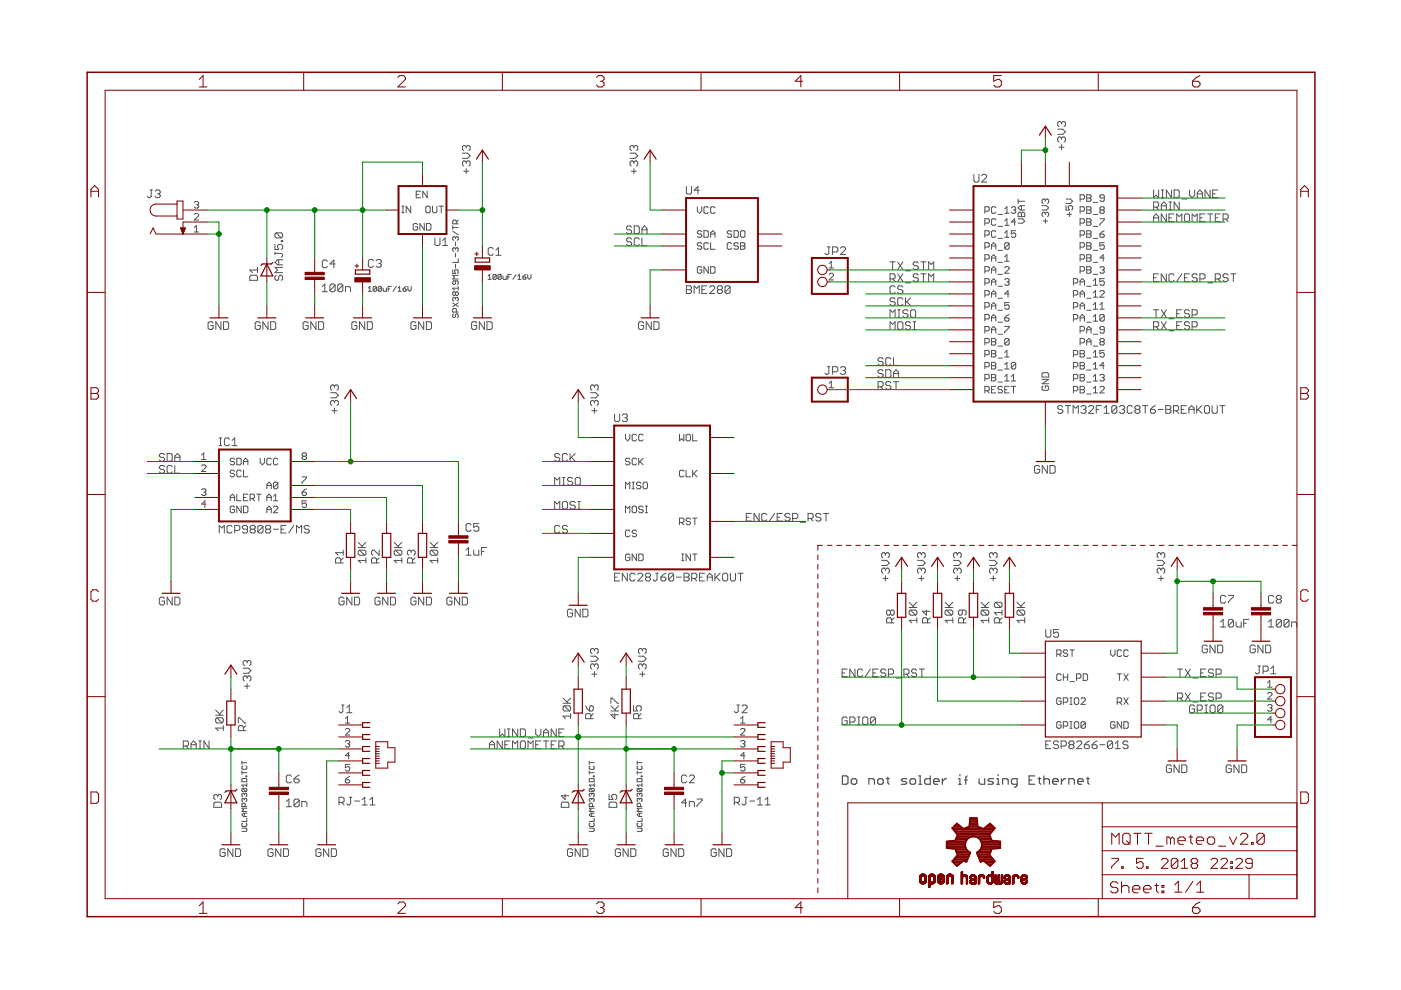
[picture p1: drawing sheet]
<svg xmlns="http://www.w3.org/2000/svg" width="297mm" height="210mm" viewBox="0 0 297 210" stroke-linecap="round" stroke-linejoin="round" font-family="sans-serif">
<g fill="none" stroke="#505050" stroke-width=".25">
<path d="M178.6 164.5h.9l.3 .3v1.2l-.3 .3h-.9zM180.8 165.1h.6l.3 .3v.6l-.3 .3h-.6l-.3-.3v-.6zM184.2 166.3v-1.2h.9l.3 .3v.9M186.1 165.4l.3-.3h.6l.3 .3v.6l-.3 .3h-.6l-.3-.3zM187.9 165.1h.6M188.2 164.8v1.2l.3 .3M192.3 165.1h-.9l-.3 .3 .3 .3h.6l.3 .3-.3 .3h-.9M192.9 165.4l.3-.3h.6l.3 .3v.6l-.3 .3h-.6l-.3-.3zM194.8 166.3h.6M194.8 164.5h.3v1.8M197.2 164.5v1.8h-.9l-.3-.3v-.6l.3-.3h.9M197.9 165.7h1.2v-.3l-.3-.3h-.6l-.3 .3v.6l.3 .3h.6"/>
<path d="M199.8 165.1v1.2M200.7 165.1h-.3l-.6 .6M203.2 166.3h.6M203.2 165.1h.3v1.2M203.5 164.2v.3M204.5 165.4h.6M205.1 164.5l-.3 .3v1.5M207.6 165.1v.9l.3 .3h.9v-1.2M210.7 165.1h-.9l-.3 .3 .3 .3h.6l.3 .3-.3 .3h-.9M211.3 166.3h.6M211.3 165.1h.3v1.2M211.6 164.2v.3"/>
<path d="M212.6 166.3v-1.2h.9l.3 .3v.9M215.6 166.3h-.9l-.3-.3v-.6l.3-.3h.9v1.5l-.3 .3h-.3M218.2 165.4h.6M219.4 164.5h-1.2v1.8h1.2M220.1 165.1h.6M220.4 164.8v1.2l.3 .3M221.3 165.4l.3-.3h.6l.3 .3v.9M221.3 164.5v1.8M223.2 165.7h1.2v-.3l-.3-.3h-.6l-.3 .3v.6l.3 .3h.6M225 165.1v1.2M225.9 165.1h-.3l-.6 .6M226.6 166.3v-1.2h.9l.3 .3v.9"/>
<path d="M228.5 165.7h1.2v-.3l-.3-.3h-.6l-.3 .3v.6l.3 .3h.6M230.4 165.1h.5M230.7 164.8v1.2l.2 .3"/>
</g>
<g fill="none" stroke="#505050" stroke-width=".21">
<path d="M98 32.5h1.1l.6 .5-.6 .6h-1.1M98.3 36.3h1.1M98.8 34.4l-.2-.3h-.3l-.3 .3v.5l.3 .3M98.8 34.4l.3-.3h.3l.3 .3v.5l-.3 .3M98.8 31.1l-.2-.3h-.3l-.3 .3v.6l.3 .2M98.8 31.1l.3-.3h.3l.3 .3v.6l-.3 .2M98.8 31.1v.3M98.8 34.4v.2M98.8 35.8v1M133.6 32.5h1.1l.5 .5-.5 .6h-1.1M133.9 36.3h1M134.4 31.1v.3"/>
<path d="M134.4 34.4v.2M134.4 35.8v1M134.4 34.4l-.3-.3h-.2l-.3 .3v.5l.3 .3M134.4 31.1l-.3-.3h-.2l-.3 .3v.6l.3 .2M134.4 34.4l.3-.3h.2l.3 .3v.5l-.3 .3M134.4 31.1l.3-.3h.2l.3 .3v.6l-.3 .2M145.5 39.5v1.4l.3 .2h.5l.3-.2v-1.4M206.5 37v1.3l.3 .3h.5l.3-.3v-1.3M208.1 37.3l.3-.3h.5l.3 .3v.2l-1.1 1.1h1.1M224.3 27.4h1l.6 .5-.6 .6h-1M224.5 31.2h1.1M225.1 26v.3"/>
<path d="M225.1 29.3v.3M225.1 30.7v1M225.1 29.3l-.3-.3h-.3l-.2 .3v.5l.2 .3M225.1 26l-.3-.2h-.3l-.2 .2v.6l.2 .2M225.1 29.3l.2-.3h.3l.3 .3v.5l-.3 .3M225.1 26l.2-.2h.3l.3 .2v.6l-.3 .2M31.8 40.3h.5M32.1 40.3v1.3l-.3 .3h-.3l-.3-.3M32.9 40.6l.2-.3h.6l.3 .3v.2l-.3 .3M33.4 41.1h.3M33.7 41.1l.3 .3v.2l-.3 .3h-.6l-.2-.3M41.2 42.9l.2-.2h.5l.2 .2-.2 .5"/>
<path d="M41.2 45.5l.2-.2h.5l.2 .2v.2l-.9 1h.9M41.2 48.3l.5-.5v1.4M41.2 49.2h.9M41.7 43.4h.2M41.9 43.4l.2 .2-.2 .5h-.5l-.2-.2M53 58.6l.2-.2h1.1l.3 .2v.8h-1.6zM54.6 57.3h-1.6l.5 .5M54.6 56.7v1.1M58.3 51.8v1.1h.8l-.3-.6v-.2l.3-.3h.5l.3 .3v.5l-.3 .3M58.3 53.4v.6M58.3 53.7h1.3l.3 .3v.3l-.3 .2M58.6 58.4l-.3 .2v.6l.3 .2h.2l.3-.2v-.6l.3-.2h.2l.3 .2v.6l-.3 .2"/>
<path d="M58.6 49.4l-.3 .2v.6l.3 .2h1M58.6 49.4h1l.3 .2v.6l-.3 .2M58.6 49.4l1 1M59.1 55.1v1.1M59.6 51h.3v.2h-.3zM59.9 56.7h-1.6l.5 .6-.5 .5h1.6M59.9 55.1h-1.1l-.5 .5 .5 .6h1.1M69.4 55.4l-.3-.3h-.5l-.3 .3v1.1l.3 .3h.5l.3-.3M71.1 56h-1.1l.8-.9v1.7M79.2 55.3l-.3-.3h-.5l-.3 .3v1.1l.3 .3h.5l.3-.3M79.7 55.3l.3-.3h.6l.2 .3v.3l-.2 .3M80.3 55.9h.3"/>
<path d="M80.6 55.9l.2 .2v.3l-.2 .3h-.6l-.3-.3M85.2 45.1h.5M85.2 43.7h.5M85.4 43.7v1.4M87.1 43.7v1.4l-1-1.4v1.4M88.2 41.2h.5M88.5 47.6l-.2-.2h-.5l-.2 .2v1l.2 .2h.5l.2-.2v-.5h-.4M89.2 40.5h-1v1.4h1M90 47.4v1.4l-1-1.4v1.4M90.3 43.9l.2-.2h.5l.2 .2v1l-.2 .2h-.5l-.2-.2zM90.4 47.4h.7l.3 .2v1l-.3 .2h-.7zM90.6 40.5v1.4l-1-1.4v1.4"/>
<path d="M91.7 43.7v1.2l.2 .2h.5l.2-.2v-1.2M92.2 50.4v1.4l.3 .3h.5l.3-.3v-1.4M93.1 43.7h.9M93.6 43.7v1.4M93.8 52.1h1.1M93.8 51l.6-.6v1.7M96 57.2v.8h.6l-.2-.4 .2-.4h.4l.2 .2v.4l-.2 .2M96 47.9v.7M96 49l1.2 .8M96 48.2h1.2M96.6 59.5v.6l-.2 .2-.4-.2v-.4l.2-.2h.8l.2 .2v.4l-.2 .2M96.6 50.4l-.2-.2-.4 .2v.4l.2 .2"/>
<path d="M96.6 52.7l-.2-.2-.4 .2v.4l.2 .2M96.6 50.4v.2M96.6 51.4v.7M96.6 52.7v.2M96.6 53.7v.8M96.6 56v.8M96.6 50.4l.2-.2 .4 .2v.4l-.2 .2M96.6 52.7l.2-.2 .4 .2v.4l-.2 .2M96.8 47.5v-.6l-.2-.2h-.4l-.2 .2v.6h1.2M97.2 58.4h-1.2l.4 .4-.4 .4h1.2M97.2 54.9v.7h-1.2M97.2 46.7l-.4 .4"/>
<path d="M103.5 58.5l.3-.3v1M103.5 59.2h.7M104.6 52.8l-.3-.3h-.5l-.3 .3v1l.3 .3h.5l.3-.3M105.1 54.1h1.1M105.1 53l.6-.5v1.6M105.2 58.4v.7l-.1 .1h-.4l-.2-.1M105.2 58.4l-.1-.2h-.4l-.2 .2v.7M105.2 58.4l-.7 .7M106.3 58.4v.7l-.2 .1h-.4l-.1-.1M106.3 58.4l-.2-.2h-.4l-.1 .2v.7M106.3 58.4l-.7 .7M106.6 58.5v.6l.2 .1h.5v-.7"/>
<path d="M107.7 58.7h.3M108.4 58.2h-.7v1M109.4 58.2l-.7 1M109.8 59.2h.7M109.8 58.5l.3-.3v1M110.8 58.7h.6l.1 .4-.1 .1h-.4l-.2-.1zM111.5 58.2l-.7 .5M111.9 58.2v.7l.3 .3 .4-.3v-.7M133.9 48.2l-.3-.3h-.5l-.3 .3v.3l.3 .2h.5l.3 .3v.3l-.3 .2h-.5l-.3-.2M133.9 50.7l-.3-.3h-.5l-.3 .3v.3l.3 .3h.5l.3 .2v.3l-.3 .3h-.5l-.3-.3M134.5 47.9h.8l.3 .3v1.1l-.3 .2h-.8zM135.6 50.7l-.3-.3h-.6l-.2 .3v1.1l.2 .3h.6l.3-.3"/>
<path d="M136.1 49.5v-1l.6-.6 .5 .6v1M136.1 50.4v1.7h1.1M136.1 48.7h1.1M147.8 43.8v1l.5 .4 .5-.4v-1M148.3 40.3h-1.1l.8-.8v1.6M148.8 49.1l-.3-.2h-.4l-.3 .2 .3 .5h.4l.3 .2-.3 .5h-.4l-.3-.2M148.8 51.7l-.3-.2h-.4l-.3 .2 .3 .5h.4l.3 .2-.3 .5h-.4l-.3-.3M148.8 56.8l-.3-.3h-.4l-.3 .3v.9l.3 .2h.4l.3-.2v-.5h-.5M149.2 48.9h.7l.3 .2v1l-.3 .2h-.7zM150.2 51.7l-.3-.2h-.4l-.3 .2v.9l.3 .3h.4l.3-.3M150.2 44.1l-.3-.3h-.4l-.3 .3v.9l.3 .2h.4l.3-.2M150.2 56.5v1.4l-1-1.4v1.4"/>
<path d="M150.7 50.3v-.9l.4-.5 .5 .5v.9M150.7 56.5h.7l.2 .3v.9l-.2 .2h-.7zM150.7 51.5v1.4h.9M150.7 49.6h.9M151.6 44.1l-.2-.3h-.5l-.2 .3v.9l.2 .2h.5l.2-.2M155.1 49.1l-.2-.2h-.5l-.2 .2 .2 .5h.5l.2 .2-.2 .5h-.5l-.2-.2M155.1 51.7l-.2-.2h-.5l-.2 .2v.9l.2 .3h.5l.2-.3M155.6 48.9h.7l.2 .2v1l-.2 .2h-.7zM156.5 51.7l-.2-.2h-.4l-.3 .4 .3 .3h.4l.2 .4-.2 .3h-.4l-.3-.3M157 51.5h.7l.2 .2-.2 .5 .2 .4-.2 .3h-.7zM157 52.2h.7M157.2 48.9h.5l.2 .2v1l-.2 .2h-.5l-.2-.2v-1z"/>
<path d="M175.5 52.3h.5M175.7 52.3v1.4l-.2 .3h-.3l-.3-.3M175.8 58.2l.2-.2h.5l.2 .2v.2l-.9 1h.9M175.8 55.9l.5-.5v1.4M175.8 56.8h.9M176.5 53.4h.9l.2-.2v-.6l-.2-.3h-.9v1.7M178.2 52.6l.3-.3h.5l.3 .3v.3l-1.1 1.1h1.1M188.7 59.1h.8l.3-.2v-.6l-.3-.2h-.8v1.6M188.7 55.5h1.1M189.3 55.5v1.6M189.3 59.1l.5 .6M190.3 55.5l1.1 1.6"/>
<path d="M190.3 58.1l1.1 1.6M191.4 55.5l-1.1 1.6M191.4 58.1l-1.1 1.6M192 60h1.1M192 57.4h1.1M194.7 58.3l-.3-.2h-.5l-.3 .2v.3l.3 .3h.5l.3 .2v.3l-.3 .3h-.5l-.3-.3M194.7 55.8l-.3-.3h-.5l-.3 .3v.3l.3 .2h.5l.3 .3v.3l-.3 .2h-.5l-.3-.2M195.2 58.1h1.1M195.2 55.5h1.1M195.8 55.5v1.6M195.8 58.1v1.6M196.9 57.1v-1.6l.5 .6 .6-.6v1.6"/>
<path d="M196.9 59.7v-1.6l.5 .5 .6-.5v1.6M208.8 52.4h.7l.2-.2v-.5l-.2-.2h-.7v1.4M208.8 57.5h.7l.2-.3v-.4l-.2-.3h-.7v1.4M208.8 49.8h.7l.2-.2v-.5l-.2-.2h-.7v1.4M208.8 44.8h.7l.2-.3v-.4l-.2-.3h-.7v1.4M208.8 47.3h.7l.2-.2v-.5l-.2-.2h-.7v1.4M208.8 54.9h.7l.2-.2v-.5l-.2-.2h-.7v1.4M210.2 55.4v-.9l.5-.5 .4 .5v.9M210.2 52.2h.9M210.2 57.2h.9M210.2 52.9v-1l.5-.4 .4 .4v1M210.2 57.9v-.9l.5-.5 .4 .5v.9"/>
<path d="M210.2 54.7h.9M210.2 59.8h.9M211.1 46.6l-.2-.2h-.5l-.2 .2v.9l.2 .3h.5l.2-.3M211.1 49.1l-.2-.2h-.5l-.2 .2v1l.2 .2h.5l.2-.2M211.1 44.1l-.2-.3h-.5l-.2 .3v.9l.2 .2h.5l.2-.2M211.6 45.5h.9M211.6 48h.9M211.6 50.5h.9M211.6 53.1h.9M211.6 55.6h.9M211.6 58.2h.9M213 56.8l.3-.3h.4l.3 .3v.2l-1 .9h1"/>
<path d="M213 50.3h1M213 45.2h1M213 44.3l.5-.5v1.4M213 46.8l.5-.4v1.4M213 49.4l.5-.5v1.4M213 54.5l.5-.5v1.4M213 47.8h1M213 59.3l.3-.2h.4l.3 .2-.3 .5M213 55.4h1M213.5 59.8h.2M213.7 59.8l.3 .2-.3 .5h-.4l-.3-.3M214 51.7l-.3-.2h-.4l-.3 .2v.9"/>
<path d="M214 51.7v.9l-.3 .3h-.4l-.3-.3M214 51.7l-1 .9M214.4 44.1l.3-.3h.4l.2 .3-.2 .4M214.9 44.5h.2M215.1 44.5l.2 .3-.2 .4h-.4l-.3-.2M215.3 48.9h-.9v.7l.7-.2 .2 .2v.5l-.2 .2h-.4l-.3-.2M215.3 47.1h-.9l.7-.7v1.4M215.9 45.2l.2-.2 .5 .2 .4-.2 .3 .2v.7h-1.4zM215.9 46.4h.9l.5 .5-.5 .4h-.9M215.9 42.2v.9M215.9 42.7h1.4M216.6 43.6v.9"/>
<path d="M216.6 45.2v.7M217.3 43.6h-1l-.4 .5 .4 .4h1M220.9 43.6h1l.4 .5-.4 .4h-1M221.2 46.9h.9M221.6 42.4l.3-.2 .4 .2v.5l-.2 .2M221.6 45.2l-.2-.2-.5 .2v.5l.3 .2M221.6 45.2l.3-.2 .4 .2v.5l-.2 .2M221.6 42.4v.3M221.6 45.2v.3M221.6 46.4v.9M221.6 42.4l-.2-.2-.5 .2v.5l.3 .2M226 43.6v.9h.7l-.2-.4 .2-.5h.5l.2 .2v.5l-.2 .2"/>
<path d="M226 42.2h.9l.5 .5-.5 .4h-.9M226.3 45.5h.9M226.7 45v.9M229 47.3h.7l.2-.2v-.5l-.2-.2h-.7v1.4M229 52.4h.7l.2-.2v-.5l-.2-.2h-.7v1.4M229 57.5h.7l.2-.3v-.4l-.2-.3h-.7v1.4M229 49.8h.7l.2-.2v-.5l-.2-.2h-.7v1.4M229 44.8h.7l.2-.3v-.4l-.2-.3h-.7v1.4M229 54.9h.7l.2-.2v-.5l-.2-.2h-.7v1.4M229 59.8h.9M229 42.2h.7l.2-.2v-.5l-.2-.2h-.7v1.4M230.4 43.8h.7l.2 .3-.2 .4 .2 .5-.2 .2h-.7z"/>
<path d="M230.4 41.3h.7l.2 .2-.2 .5 .2 .5-.2 .2h-.7zM230.4 51.5h.7l.2 .2-.2 .5 .2 .4-.2 .3h-.7zM230.4 52.2h.7M230.4 56.5h.7l.2 .3-.2 .4 .2 .5-.2 .2h-.7zM230.4 57.2h.7M230.4 48.9h.7l.2 .2-.2 .5 .2 .5-.2 .2h-.7zM230.4 49.6h.7M230.4 46.4h.7l.2 .2-.2 .5 .2 .4-.2 .3h-.7zM230.4 44.5h.7M230.4 54h.7l.2 .2-.2 .5 .2 .5-.2 .2h-.7zM230.4 47.1h.7M230.4 54.7h.7"/>
<path d="M230.4 42h.7M231.8 45.5h.9M231.8 48h.9M231.8 50.5h.9M231.8 53.1h.9M231.8 55.6h.9M231.8 58.2h.9M231.8 42.9h.9M231.8 59.5l.5-.4v1.4M233.2 56.8l.2-.3h.5l.2 .3-.2 .4M233.2 49.6h.7l.2 .5-.2 .2h-.5l-.2-.2zM233.2 46.4h.9v.2l-.9 .9v.3"/>
<path d="M233.4 44.5l-.2-.2 .2-.5h.5l.2 .3-.2 .4M233.4 44.5l-.2 .3 .2 .4h.5l.2-.2-.2-.5M233.4 44.5h.5M233.7 57.2h.2M233.9 57.2l.2 .3-.2 .4h-.5l-.2-.2M234.1 59.1h-.9v.7l.5-.3 .4 .3v.4l-.2 .3h-.5l-.2-.3M234.1 51.5h-.9v.7l.5-.3 .4 .3v.4l-.2 .3h-.5l-.2-.3M234.1 42h-.7l-.2-.2 .2-.5h.5l.2 .2v1l-.2 .2h-.5l-.2-.2M234.1 54.7h-.9l.7-.7v1.4M234.1 48.9l-.9 .7M244.6 40.3v1.6l.5-.5 .6 .5v-1.6M244.6 43.9h.8l.3-.3v-.5l-.3-.3h-.8v1.6"/>
<path d="M244.6 47v-1.1l.5-.5 .6 .5v1.1M244.6 46.2h1.1M244.6 58.9h.5M245.1 43.9l.6 .5M245.7 58.1h-1.1v1.6h1.1M246.2 44.4v-1l.6-.6 .5 .6v1M246.2 41.9h.6M246.2 40.3h.6M246.2 43.6h1.1M246.5 40.3v1.6M247.3 45.4v1.6l-1.1-1.6v1.6M247.3 58.1v1.6l-1.1-1.6v1.6"/>
<path d="M247.8 42.8h.6M247.8 44.4h.6M247.8 46.2h.6M248.1 42.8v1.6M248.4 40.3v1.6l-1.1-1.6v1.6M248.9 58.3l-.2-.2h-.6l-.3 .2v1.1l.3 .3h.6l.2-.3M248.9 45.4h-1.1v1.6h1.1M248.9 40.3h.8l.3 .3v1l-.3 .3h-.8zM249.5 47v-1.6l.5 .5 .6-.5v1.6M250 42.8v1.6l-1.1-1.6v1.6M250.6 42.2h1.1M250.6 58.1l-1.1 1.6"/>
<path d="M251.1 45.6l.3-.2h.5l.3 .2v1.1l-.3 .3h-.5l-.3-.3zM251.1 58.9h.6M252.2 40.3v1.1l.6 .5 .5-.5v-1.1M252.2 58.1h-1.1v1.6h1.1M252.8 47v-1.6l.5 .5 .5-.5v1.6M253.8 58.3l-.2-.2h-.6l-.2 .2v.3l.2 .3h.6l.2 .2v.3l-.2 .3h-.6l-.2-.3M253.9 41.1h1M253.9 41.9v-1.1l.5-.5 .5 .5v1.1M254.4 59.1h.8l.3-.2v-.6l-.3-.2h-.8v1.6M254.4 46.2h.5M255.5 45.4h-1.1v1.6h1.1M256 45.4h1.1"/>
<path d="M256 60h1.1M256.6 40.3v1.6l-1.1-1.6v1.6M256.6 45.4v1.6M257.1 41.1h.6M257.7 59.1h.8l.2-.2v-.6l-.2-.2h-.8v1.6M257.7 46.2h.5M258.2 40.3h-1.1v1.6h1.1M258.2 59.1l.5 .6M258.7 45.4h-1v1.6h1M259.3 46.5h.8l.3-.3v-.6l-.3-.2h-.8v1.6M259.8 46.5l.6 .5M260.4 58.3l-.3-.2h-.5l-.3 .2v.3l.3 .3h.5l.3 .2v.3l-.3 .3h-.5l-.3-.3"/>
<path d="M260.9 58.1h1.1M261.5 58.1v1.6M45.2 68.5l-.3-.3h-.5l-.3 .3v1.1l.3 .2h.5l.3-.2v-.6h-.5M46.8 68.2v1.6l-1-1.6v1.6M47.4 68.2h.8l.3 .3v1.1l-.3 .2h-.8zM55.2 68.5l-.3-.3h-.5l-.3 .3v1.1l.3 .2h.5l.3-.2v-.6h-.5M56.8 68.2v1.6l-1.1-1.6v1.6M57.4 68.2h.8l.3 .3v1.1l-.3 .2h-.8zM65.3 68.5l-.2-.3h-.6l-.2 .3v1.1l.2 .2h.6l.2-.2v-.6h-.5M67 68.2v1.6l-1.1-1.6v1.6M67.5 68.2h.8l.3 .3v1.1l-.3 .2h-.8zM68.3 60.8l.6-.6v1.6"/>
<path d="M68.3 61.8h1.1M71.1 60.5v1.1l-.3 .2h-.6l-.2-.2M71.1 60.5l-.3-.3h-.6l-.2 .3v1.1M71.1 60.5l-1.1 1.1M72.7 60.5v1.1l-.3 .2h-.5l-.3-.2M72.7 60.5l-.3-.3h-.5l-.3 .3v1.1M72.7 60.5l-1.1 1.1M73.2 61.8v-1h.8l.3 .2v.8M75.7 68.5l-.3-.3h-.5l-.3 .3v1.1l.3 .2h.5l.3-.2v-.6h-.6M77.3 68.2v1.6l-1.1-1.6v1.6M77.9 68.2h.8l.3 .3v1.1l-.3 .2h-.8zM78.1 61.1l.3-.4v1.1"/>
<path d="M78.1 61.8h.7M79.8 60.9l-.1-.2-.6 .2v.7M79.8 60.9v.7l-.1 .2-.6-.2M79.8 60.9l-.7 .7M80.9 60.9l-.2-.2h-.4l-.1 .2v.7M80.9 60.9v.7l-.2 .2h-.4l-.1-.2M80.9 60.9l-.7 .7M81.2 61.1v.5l.2 .2h.5v-.7M82.3 61.3h.3M83 60.7h-.7v1.1M84 60.7l-.7 1.1M84.4 61.8h.7"/>
<path d="M84.4 61.1l.3-.4v1.1M85.4 61.3h.6l.1 .3-.5 .2-.2-.2zM86.1 60.7l-.7 .6M86.5 60.7v.7l.3 .4 .4-.4v-.7M88.2 68.5l-.3-.3h-.5l-.3 .3v1.1l.3 .2h.5l.3-.2v-.6h-.5M89.8 68.2v1.6l-1-1.6v1.6M90.4 68.2h.8l.3 .3v1.1l-.3 .2h-.8zM96 64.2l1.2 .8M96.2 66.5l-.2 .3v.3l.4 .2 .2-.2v-.3l.4-.3 .2 .3v.3l-.2 .2M96.6 62.1l-.2-.2-.4 .2v.4l.2 .2 .4-.2M96.6 62.1l.2-.2 .4 .2v.4l-.2 .2-.4-.2M96.6 63.2l-.2-.1-.4 .1v.4l.2 .2"/>
<path d="M96.6 62.1v.4M96.6 63.2v.2M96.6 63.2l.2-.1 .4 .1v.4l-.2 .2M96.8 66.2v-.6l-.2-.2h-.4l-.2 .2v.6h1.2M97.2 60.7v.8M97.2 64.2l-1.2 .8M97.2 61.1h-1.2l.4 .4M101.1 68.5l-.3-.3h-.5l-.3 .3v1.1l.3 .2h.5l.3-.2v-.6h-.6M102.7 68.2v1.6l-1.1-1.6v1.6M103.3 68.2h.8l.3 .3v1.1l-.3 .2h-.8zM136.5 68.5l-.3-.3h-.6l-.2 .3v1.1l.2 .2h.6l.3-.2v-.6h-.6M138.1 68.2v1.6l-1.1-1.6v1.6"/>
<path d="M138.6 68.2h.9l.2 .3v1.1l-.2 .2h-.9zM145.5 60.6h.8l.3 .3v.3l-.3 .2 .3 .3v.3l-.3 .2h-.8zM145.5 61.4h.8M147.2 62.2v-1.6l.5 .6 .6-.6v1.6M148.8 61.4h.6M149.9 60.6h-1.1v1.6h1.1M150.4 60.9l.3-.3h.6l.2 .3v.3l-1.1 1h1.1M152.4 61.4l-.3-.2v-.3l.3-.3h.5l.3 .3v.3l-.3 .2M152.4 61.4l-.3 .3v.3l.3 .2h.5l.3-.2v-.3l-.3-.3M152.4 61.4h.5M154.8 60.9l-.3-.3h-.5l-.3 .3v1.1M154.8 60.9v1.1l-.3 .2h-.5l-.3-.2"/>
<path d="M154.8 60.9l-1.1 1.1M175.5 77.7h.5M175.7 77.7v1.4l-.2 .3h-.3l-.3-.3M176.5 78.8h.9l.2-.3v-.5l-.2-.3h-.9v1.7M178.2 78l.3-.3h.5l.3 .3v.3l-.3 .2M178.7 78.5h.3M179 78.5l.3 .3v.3l-.3 .3h-.5l-.3-.3M187.2 76.1l-.2-.3h-.6l-.2 .3v.3l.2 .2h.6l.2 .3v.3l-.2 .3h-.6l-.2-.3M187.2 78.7l-.2-.3h-.6l-.2 .3v.2l.2 .3h.6l.2 .3v.2l-.2 .3h-.6l-.2-.3M187.8 78.4h.8l.3 .3v1l-.3 .3h-.8zM188.7 67.3v-1.6l.6 .5 .5-.5v1.6M188.7 69.8v-1.6l.6 .6 .5-.6v1.6"/>
<path d="M188.9 76.1l-.3-.3h-.5l-.3 .3v1.1l.3 .3h.5l.3-.3M189.4 79.2h1.1M189.4 75.8v1.7h1.1M189.8 60.9l-.3-.3h-.5l-.3 .3v1.1l.3 .2h.5l.3-.2M189.8 63.4l-.3-.3h-.5l-.3 .3v.3l.3 .3h.5l.3 .2v.3l-.3 .3h-.5l-.3-.3M190.3 67.3h.6M190.3 65.7h.6M190.6 68.2h.6l.2 .3v1.1l-.2 .2h-.6l-.3-.2v-1.1zM190.6 65.7v1.6M191.4 60.9l-.2-.3h-.6l-.3 .3v.3l.3 .2h.6l.2 .3v.3l-.2 .2h-.6l-.3-.2M191.4 63.4l-.2-.3h-.6l-.3 .3v1.1l.3 .3h.6l.2-.3M192 63.1v1.7"/>
<path d="M192.3 64l.8 .8M192.5 66l-.3-.3h-.5l-.3 .3v.2l.3 .3h.5l.3 .3v.2l-.3 .3h-.5l-.3-.3M193.1 68.5l-.3-.3h-.5l-.3 .3v.3l.3 .2h.5l.3 .3v.3l-.3 .2h-.5l-.3-.2M193.1 66l.2-.3h.6l.2 .3v1l-.2 .3h-.6l-.2-.3zM193.1 63.1l-1.1 1.1M193.6 68.2h.6M193.6 69.8h.6M193.9 68.2v1.6M208.8 72.7h.7l.2-.2v-.5l-.2-.2h-.7v1.4M208.8 60h.7l.2-.2v-.5l-.2-.2h-.7v1.4M208.8 75.2h.7l.2-.2v-.5l-.2-.2h-.7v1.4M208.8 62.5h.7l.2-.2v-.5l-.2-.2h-.7v1.4"/>
<path d="M208.8 65.1h.7l.2-.2v-.5l-.2-.2h-.7v1.4M208.8 67.6h.7l.2-.2v-.5l-.2-.2h-.7v1.4M208.8 70.1h.7l.2-.2v-.5l-.2-.2h-.7v1.4M208.8 77.8h.7l.2-.3v-.4l-.2-.3h-.7v1.4M210.2 60.5v-1l.5-.4 .4 .4v1M210.2 65.6v-1l.5-.4 .4 .4v1M210.2 63v-.9l.5-.5 .4 .5v.9M210.2 68.1v-.9l.5-.5 .4 .5v.9M210.2 70.6v-.9l.5-.5 .4 .5v.9M210.2 71.8h.7l.2 .2-.2 .5 .2 .4-.2 .3h-.7zM210.2 74.3h.7l.2 .2-.2 .5 .2 .5-.2 .2h-.7zM210.2 76.8h.7l.2 .3-.2 .4 .2 .5-.2 .2h-.7z"/>
<path d="M210.2 79.4h.7l.2 .2-.2 .5 .2 .4-.2 .3h-.7zM210.2 62.3h.9M210.2 64.9h.9M210.2 67.4h.9M210.2 69.9h.9M210.2 72.5h.7M210.2 75h.7M210.2 77.5h.7M211.6 60.7h.9M211.6 63.2h.9M211.6 65.8h.9M211.6 68.3h.9"/>
<path d="M211.6 70.9h.9M211.6 73.4h.9M211.6 75.9h.9M211.6 78.5h.9M213 74.8l.5-.5v1.4M213 77.3l.5-.5v1.4M213 79.8l.5-.4v1.4M213 67.4h.7l.3 .5-.3 .2h-.4l-.3-.2zM213 69.2h1v.2l-1 1v.2M213 75.7h1M213 78.2h1M214 62.3h-1l.7-.7v1.4"/>
<path d="M214 64.2h-1v.7l.5-.3 .5 .3v.4l-.3 .3h-.4l-.3-.3M214 72l-.3-.2h-.4l-.3 .2v.9M214 72v.9l-.3 .3h-.4l-.3-.3M214 66.7l-1 .7M214 72l-1 .9M214.4 79.8l.5-.4v1.4M215.3 77.1l-.2-.3h-.4l-.3 .3v.9M215.3 77.1v.9l-.2 .2h-.4l-.3-.2M215.3 77.1l-.9 .9M221.2 79h.9l.2 .2v.7h-1.4v-.7zM227.6 60h.7l.2-.2v-.5l-.2-.2h-.7v1.4M227.6 75.2h.7l.2-.2v-.5l-.2-.2h-.7v1.4"/>
<path d="M227.6 62.5h.7l.2-.2v-.5l-.2-.2h-.7v1.4M227.6 65.1h.7l.2-.2v-.5l-.2-.2h-.7v1.4M227.6 67.6h.7l.2-.2v-.5l-.2-.2h-.7v1.4M227.6 77.8h.7l.2-.3v-.4l-.2-.3h-.7v1.4M229 76.8h.7l.2 .3-.2 .4 .2 .5-.2 .2h-.7zM229 79.4h.7l.2 .2-.2 .5 .2 .4-.2 .3h-.7zM229 60.5v-1l.5-.4 .4 .4v1M229 70.1h.7l.2-.2v-.5l-.2-.2h-.7v1.4M229 74.3h.7l.2 .2-.2 .5 .2 .5-.2 .2h-.7zM229 62.3h.9M229 64.9h.9M229 67.4h.9"/>
<path d="M229 72.7h.7l.2-.2v-.5l-.2-.2h-.7v1.4M229 75h.7M229 77.5h.7M229 63v-.9l.5-.5 .4 .5v.9M229 65.6v-1l.5-.4 .4 .4v1M229 68.1v-.9l.5-.5 .4 .5v.9M230.4 60.7h.9M230.4 63.2h.9M230.4 65.8h.9M230.4 68.3h.9M230.4 69.9h.9M230.4 72.5h.9"/>
<path d="M230.4 75.9h.9M230.4 78.5h.9M230.4 70.6v-.9l.5-.5 .4 .5v.9M230.4 73.2v-1l.5-.4 .4 .4v1M231.8 79.8l.5-.4v1.4M231.8 60.5h.9M231.8 65.6h.9M231.8 68.1h.9M231.8 70.9h.9M231.8 73.4h.9M231.8 75.7h.9M231.8 78.2h.9"/>
<path d="M231.8 62.1l.5-.5v1.4M231.8 64.6l.5-.4v1.4M231.8 67.2l.5-.5v1.4M231.8 74.8l.5-.5v1.4M231.8 77.3l.5-.5v1.4M231.8 63h.9M233.2 79.6l.2-.2h.5l.2 .2-.2 .5M233.2 61.8l.2-.2h.5l.2 .2v.3l-.9 .9h.9M233.2 65.6h.9M233.2 64.6l.5-.4v1.4M233.4 72.5l-.2-.3 .2-.4h.5l.2 .2-.2 .5M233.4 72.5l-.2 .2 .2 .5h.5l.2-.3-.2-.4"/>
<path d="M233.4 72.5h.5M234.1 69.9h-.7l-.2-.2 .2-.5h.5l.2 .2v1l-.2 .2h-.5l-.2-.2M234.1 66.9l-.2-.2h-.5l-.2 .2v1M234.1 66.9v1l-.2 .2h-.5l-.2-.2M234.1 74.3h-.9v.7l.5-.2 .4 .2v.5l-.2 .2h-.5l-.2-.2M234.1 77.5h-.9l.7-.7v1.4M234.1 66.9l-.9 1M244.6 69.3h.8l.3-.3v-.5l-.3-.3h-.8v1.6M244.6 65.7h1.1M245.1 65.7v1.6M245.1 69.3l.6 .5M246.2 65.7l1.1 1.6"/>
<path d="M246.2 68.2l1.1 1.6M247.3 65.7l-1.1 1.6M247.3 68.2l-1.1 1.6M247.8 70.1h1.1M247.8 67.6h1.1M249.5 69h.5M249.5 66.5h.5M250.6 68.2h-1.1v1.6h1.1M250.6 65.7h-1.1v1.6h1.1M252.2 68.5l-.3-.3h-.5l-.3 .3v.3l.3 .2h.5l.3 .3v.3l-.3 .2h-.5l-.3-.2M252.2 66l-.3-.3h-.5l-.3 .3v.2l.3 .3h.5l.3 .3v.2l-.3 .3h-.5l-.3-.3M252.8 69.3h.8l.2-.3v-.5l-.2-.3h-.8v1.6"/>
<path d="M252.8 66.8h.8l.2-.3v-.5l-.2-.3h-.8v1.6M34.9 99l-.3-.3h-.5l-.3 .3v.2l.3 .3h.5l.3 .3v.3l-.3 .2h-.5l-.3-.2M34.9 96.4l-.3-.2h-.5l-.3 .2v.3l.3 .3h.5l.3 .2v.3l-.3 .3h-.5l-.3-.3M35.4 96.2h.8l.3 .2v1.1l-.3 .3h-.8zM36.5 99l-.3-.3h-.5l-.3 .3v1.1l.3 .2h.5l.3-.2M37.1 98.7v1.6h1M37.1 97.8v-1.1l.5-.5 .5 .5v1.1M37.1 97h1M42.7 98.8l.3-.2h.4l.3 .2v.2l-1 1h1M42.7 96.5l.5-.5v1.4M42.7 97.4h1M46.5 94.5h.5"/>
<path d="M46.5 92.9h.5M46.8 92.9v1.6M48.7 93.1l-.3-.2h-.5l-.3 .2v1.1l.3 .3h.5l.3-.3M49.2 93.4l.6-.5v1.6M49.2 94.5h1.1M49.7 99.9l-.2-.2h-.5l-.2 .5 .2 .2h.5l.2 .5-.2 .2h-.5l-.2-.2M49.7 97.4l-.2-.2h-.5l-.2 .4 .2 .3h.5l.2 .4-.2 .3h-.5l-.2-.3M50.2 97.2h.7l.2 .2v.9l-.2 .3h-.7zM51.1 99.9l-.2-.2h-.5l-.2 .2v1l.2 .2h.5l.2-.2M51.6 98.6v-1l.5-.4 .5 .4v1M51.6 99.7v1.4h1M51.6 97.9h1"/>
<path d="M55.2 97.2v.9l.4 .5 .5-.5v-.9M57.5 97.4l-.2-.2h-.5l-.2 .2v.9l.2 .3h.5l.2-.3M58.9 97.4l-.2-.2h-.5l-.2 .2v.9l.2 .3h.5l.2-.3M64.3 96.7l-.2-.2 .2-.5h.4l.3 .3-.3 .4M64.3 96.7l-.2 .3 .2 .4h.4l.3-.2-.3-.5M64.3 96.7h.4M70.1 83.3h1.1l.5 .5-.5 .5h-1.1M70.4 87.1h1.1M70.9 85.2l-.2-.3h-.3l-.3 .3v.5l.3 .3M70.9 85.2l.3-.3h.3l.2 .3v.5l-.2 .3M70.9 81.9l-.2-.3h-.3l-.3 .3v.5l.3 .3M70.9 81.9l.3-.3h.3l.2 .3v.5l-.2 .3"/>
<path d="M70.9 81.9v.3M70.9 85.2v.2M70.9 86.5v1.1M118.7 96.4l-.3-.2h-.5l-.3 .2v.3l.3 .3h.5l.3 .2v.3l-.3 .3h-.5l-.3-.3M120.3 96.4l-.3-.2h-.5l-.3 .2v1.1l.3 .3h.5l.3-.3M120.9 96.2v1.6M121.1 97l.9 .8M122 96.2l-1.1 1M125.2 83.3h1.1l.5 .5-.5 .5h-1.1M125.5 87.1h1.1M126 81.9v.3M126 85.2v.2"/>
<path d="M126 86.5v1.1M126 81.9l-.2-.3h-.3l-.3 .3v.5l.3 .3M126 85.2l-.2-.3h-.3l-.3 .3v.5l.3 .3M126 81.9l.3-.3h.3l.2 .3v.5l-.2 .3M126 85.2l.3-.3h.3l.2 .3v.5l-.2 .3M130.3 87.8v1.3l.3 .3h.5l.3-.3v-1.3M131.9 88.1l.3-.3h.5l.3 .3v.2l-.3 .3M132.5 88.6h.2M132.6 92.1v.9l.5 .5 .4-.5v-.9M132.7 88.6l.3 .3v.2l-.3 .3h-.5l-.3-.3M133.5 97.4l-.2-.2h-.5l-.2 .2 .2 .5h.5l.2 .2-.2 .5h-.5l-.2-.3M135 92.3l-.3-.2h-.4l-.3 .2v.9l.3 .3h.4l.3-.3"/>
<path d="M135 97.4l-.3-.2h-.4l-.3 .2v.9l.3 .3h.4l.3-.3M135.4 97.2v1.4M135.7 97.9l.7 .7M136.4 92.3l-.3-.2h-.4l-.3 .2v.9l.3 .3h.4l.3-.3M136.4 97.2l-1 .9M144.1 92.1v1.4l.4-.5 .5 .5v-1.4M145 99.9l-.2-.2h-.5l-.2 .2v1l.2 .2h.5l.2-.2M145.5 99.7v1.4h.9M145.7 92.1h.5l.2 .2v.9l-.2 .3h-.5l-.2-.3v-.9zM146.9 92.1v1.4h.9M146.9 99.7v1.4M147.8 99.7l-.9 .9"/>
<path d="M175.8 81.3l.5-.5v1.4M175.8 82.2h.9M186.2 82h.8l.2-.3v-.5l-.2-.3h-.8v1.6M186.7 82l.5 .5M188.9 81.2l-.3-.3h-.5l-.3 .3v.3l.3 .2h.5l.3 .3v.3l-.3 .2h-.5l-.3-.2M189.4 80v-1.1l.6-.5 .5 .5v1.1M189.4 80.9h1.1M190 80.9v1.6M208.8 82.8h.7l.2-.2v-.5l-.2-.2h-.7v1.4M208.8 80.3h.7l.2-.2v-.5l-.2-.2h-.7v1.4M209.3 82.8l.4 .5M210.2 80.1h.7"/>
<path d="M210.2 82.6h.5M211.1 81.9h-.9v1.4h.9M211.6 81h.9M212.5 82.1l-.2-.2h-.5l-.2 .5 .2 .2h.5l.2 .5-.2 .2h-.5l-.2-.2M213 80.8h1M213 82.6h.5M214 81.9h-1v1.4h1M214.4 80.8h.9M214.4 81.9h.9M214.9 81.9v1.4M220.4 99l-.2-.3h-.6l-.2 .3v1.1l.2 .2h.6l.2-.2v-.6h-.5M220.9 80.4h1.4l-1.4 1h1.4"/>
<path d="M221.2 81.8l-.3 .3v.4l.3 .3h.9l.2-.3v-.4l-.2-.3h-.5v.5M222.1 98.7v1.6l-1.1-1.6v1.6M222.6 98.7h.8l.3 .3v1.1l-.3 .2h-.8zM225.3 86.3l-.2-.3h-.6l-.2 .3v.2l.2 .3h.6l.2 .3v.3l-.2 .2h-.6l-.2-.2M225.9 86h1.1M226.4 86v1.6M227.5 87.6v-1.6l.6 .5 .5-.5v1.6M227.6 82.8h.7l.2-.2v-.5l-.2-.2h-.7v1.4M227.6 80.3h.7l.2-.2v-.5l-.2-.2h-.7v1.4M229 80.1h.7M229 81.9h.7l.2 .2-.2 .5 .2 .5-.2 .2h-.7zM229 82.6h.7"/>
<path d="M229.2 86.3l.2-.3h.6l.3 .3v.2l-.3 .3M229.7 86.8h.3M230 86.8l.3 .3v.3l-.3 .2h-.6l-.2-.2M230.4 81h.9M230.4 83.5h.9M230.8 86.3l.3-.3h.5l.3 .3v.2l-1.1 1.1h1.1M231.8 82.4l.5-.5v1.4M231.8 80.8h.9M231.8 83.3h.9M232.4 86.8h.6M233.2 82.1l.2-.2h.5l.2 .2v.3l-.9 .9h.9M233.5 86h-1.1v1.6"/>
<path d="M233.7 80.1h.2M233.9 80.1l.2 .2-.2 .5h-.5l-.2-.3M234.1 87.6h1.1M234.1 86.5l.5-.5v1.6M236.8 86.3l-.3-.3h-.5l-.3 .3v1.1M236.8 86.3v1.1l-.3 .2h-.5l-.3-.2M236.8 86.3l-1.1 1.1M237.3 86.3l.3-.3h.6l.2 .3v.2l-.2 .3M237.9 86.8h.3M238.2 86.8l.2 .3v.3l-.2 .2h-.6l-.3-.2M240.1 86.3l-.3-.3h-.5l-.3 .3v1.1l.3 .2h.5l.3-.2M240.9 86.8l-.3-.3v-.2l.3-.3h.5l.3 .3v.2l-.3 .3"/>
<path d="M240.9 86.8h.5M240.9 86.8l-.3 .3v.3l.3 .2h.5l.3-.2v-.3l-.3-.3M242.3 86h1.1M242.8 86v1.6M243.9 86.8h.8l.3 .3v.3l-.3 .2h-.5l-.3-.2zM245 86l-.6 .3-.5 .5M245.5 86.8h1.1M247.2 86h.8l.3 .3v.2l-.3 .3 .3 .3v.3l-.3 .2h-.8zM247.2 86.8h.8M248.8 87.1h.8l.3-.3v-.5l-.3-.3h-.8v1.6M249.3 87.1l.6 .5M250.4 86.8h.6"/>
<path d="M251.5 86h-1.1v1.6h1.1M252.1 86.8h1.1M252.1 87.6v-1.1l.5-.5 .6 .5v1.1M253.7 86v1.6M254 86.8l.8 .8M254.8 86l-1.1 1.1M255.6 86h.6l.2 .3v1.1l-.2 .2h-.6l-.2-.2v-1.1zM257 86v1.4l.3 .2h.5l.3-.2v-1.4M258.6 86h1.1M259.2 86v1.6M42.7 103.9l.3-.2h.4l.3 .2-.3 .5M43.2 104.4h.2"/>
<path d="M43.4 104.4l.3 .2-.3 .5h-.4l-.3-.3M43.7 106.9h-1l.7-.7v1.4M46.5 113v-1.6l.5 .5 .6-.5v1.6M48.8 105.5h.9M48.8 106.2v-1l.5-.4 .4 .4v1M49.2 111.7l-.3-.3h-.5l-.3 .3v1.1l.3 .2h.5l.3-.2M49.7 107.5l-.2-.2h-.5l-.2 .2v1l.2 .2h.5l.2-.2v-.5h-.4M49.8 112.5h.8l.2-.3v-.5l-.2-.3h-.8v1.6M50.2 104.8v1.4h.9M51.1 107.3v1.4l-.9-1.4v1.4M51.6 107.3h.7l.3 .2v1l-.3 .2h-.7zM51.6 105.5h.5"/>
<path d="M52.5 112.2h-.8l-.3-.3v-.2l.3-.3h.5l.3 .3v1.1l-.3 .2h-.5l-.3-.2M52.6 104.8h-1v1.4h1M53 105.7h.7l.3-.2v-.5l-.3-.2h-.7v1.4M53.3 112.2l-.3-.3v-.2l.3-.3h.5l.3 .3v.2l-.3 .3M53.3 112.2l-.3 .3v.3l.3 .2h.5l.3-.2v-.3l-.3-.3M53.3 112.2h.5M53.5 105.7l.5 .5M54.4 104.8h1M54.9 104.8v1.4M55.8 111.7l-.3-.3h-.6l-.2 .3v1.1M55.8 111.7v1.1l-.3 .2h-.6l-.2-.2M55.8 111.7l-1.1 1.1"/>
<path d="M56.6 112.2l-.3 .3v.3l.3 .2h.5l.3-.2v-.3l-.3-.3M56.6 112.2l-.3-.3v-.2l.3-.3h.5l.3 .3v.2l-.3 .3M56.6 112.2h.5M56.6 108.7v-.9l.4-.5 .5 .5v.9M56.6 108h.9M56.6 102.9h.9M56.6 103.6v-.9l.4-.5 .5 .5v.9M56.6 106.2v-1l.4-.4 .5 .4v1M56.6 105.5h.9M58 112.2h1M58 107.5l.2-.2h.5l.2 .2v.3l-.9 .9h.9M58 105.2l.4-.4v1.4"/>
<path d="M58 106.2h.9M58.9 102.5v.9l-.2 .2h-.5l-.2-.2M58.9 102.5l-.2-.3h-.5l-.2 .3v.9M58.9 102.5l-.9 .9M59.6 112.2h.5M60.7 111.4h-1.1v1.6h1.1M62.3 111.4l-1.1 1.6M62.9 113v-1.6l.5 .5 .5-.5v1.6M64.1 101.1h.9v.2l-.9 1v.2M64.1 104.4h.6l.3 .4-.3 .3h-.4l-.2-.3zM65 106.2h-.9v.7l.4-.2 .5 .2v.5l-.3 .2h-.4l-.2-.2M65 103.7l-.9 .7"/>
<path d="M65.6 111.7l-.3-.3h-.5l-.3 .3v.2l.3 .3h.5l.3 .3v.3l-.3 .2h-.5l-.3-.2M72.2 119.4v-.8l-.2-.3h-.6l-.3 .3v.8h1.7M72.8 117.2h-1.7l.6 .5M72.8 118.3l-.6 .5M72.8 116.6v1.1M75.9 116.1h1.7M75.9 115l1.1 1.1M76.2 116.6h1.1l.3 .3v.6l-.3 .2M76.2 116.6l-.3 .3v.6l.3 .2h1.1M76.2 116.6l1.1 1.1M77.6 118.8h-1.7l.6 .6M77.6 118.3v1.1"/>
<path d="M77.6 115l-.8 .8M79.8 119.4v-.8l-.2-.3h-.6l-.2 .3v.8h1.6M80.4 116.6v1.1l-1.1-1.1h-.3l-.2 .3v.6l.2 .2M80.4 118.3l-.6 .5M83.6 116.1h1.6M83.6 115l1 1.1M83.8 116.6l-.2 .3v.6l.2 .2h1.1M83.8 116.6h1.1l.3 .3v.6l-.3 .2M83.8 116.6l1.1 1.1M85.2 118.8h-1.6l.5 .6M85.2 118.3v1.1M85.2 115l-.8 .8"/>
<path d="M87.2 116.9l-.3-.3h-.2l-.3 .3v.6l.3 .2M87.2 116.9l.3-.3h.2l.3 .3v.6l-.3 .2M87.2 116.9v.3M87.5 119.4v-.8l-.3-.3h-.5l-.3 .3v.8h1.6M88 118.3l-.5 .5M91.2 116.1h1.6M91.2 115l1.1 1.1M91.5 116.6l-.3 .3v.6l.3 .2h1M91.5 116.6h1l.3 .3v.6l-.3 .2M91.5 116.6l1 1.1M92.8 118.8h-1.6l.5 .6M92.8 118.3v1.1"/>
<path d="M92.8 115l-.8 .8M98.8 117.7h1.1M98.8 116.6l.5-.5v1.6M99.9 111.3l-.3-.3h-.5l-.3 .3v1.1l.3 .2h.5l.3-.2M100.4 116.6v.9l.3 .2h.8v-1.1M101.5 111h-1.1v.8l.6-.3h.3l.2 .3v.6l-.2 .2h-.6l-.3-.2M102.1 116.9h.5M103.2 116.1h-1.1v1.6M117.6 102.9v-1.7l.5 .6 .6-.6v1.7M117.6 107.9v-1.6l.5 .5 .6-.5v1.6M118.7 111.7l-.3-.3h-.5l-.3 .3v1.1l.3 .2h.5l.3-.2M119.2 106.6l.3-.3h.5l.3 .3v1.1l-.3 .2h-.5l-.3-.2z"/>
<path d="M119.2 102.9h.6M119.2 101.2h.6M119.5 101.2v1.7M120.3 111.7l-.3-.3h-.5l-.3 .3v.2l.3 .3h.5l.3 .3v.3l-.3 .2h-.5l-.3-.2M121.4 101.5l-.3-.3h-.5l-.3 .3v.3l.3 .2h.5l.3 .3v.3l-.3 .3h-.5l-.3-.3M122 101.5l.2-.3h.6l.2 .3v1.1l-.2 .3h-.6l-.2-.3zM122 106.6l-.3-.3h-.6l-.2 .3v.2l.2 .3h.6l.3 .3v.3l-.3 .2h-.6l-.2-.2M122.5 106.3h.5M122.5 107.9h.5M122.8 106.3v1.6M132.6 103.6v-1.4l.5 .5 .4-.5v1.4M132.6 108.7v-1.4l.5 .5 .4-.5v1.4"/>
<path d="M133.5 112.6l-.2-.2h-.5l-.2 .2v1l.2 .2h.5l.2-.2M133.5 117.7l-.2-.2h-.5l-.2 .2v.9l.2 .3h.5l.2-.3v-.4h-.4M134 103.6h.5M134 102.2h.5M134.3 107.3h.4l.3 .2v1l-.3 .2h-.4l-.3-.2v-1zM134.3 102.2v1.4M135 112.6l-.3-.2h-.4l-.3 .2 .3 .5h.4l.3 .2-.3 .5h-.4l-.3-.2M135 117.5v1.4l-1-1.4v1.4M135.4 117.5h.7l.3 .2v.9l-.3 .3h-.7zM135.9 102.5l-.2-.3h-.5l-.2 .5 .2 .2h.5l.2 .5-.2 .2h-.5l-.2-.2M136.4 107.5l-.3-.2h-.4l-.3 .5 .3 .2h.4l.3 .5-.3 .2h-.4l-.3-.2M136.6 102.2h.5l.2 .3v.9l-.2 .2h-.5l-.2-.2v-.9z"/>
<path d="M136.8 107.3h.5M136.8 108.7h.5M137.1 107.3v1.4M144.1 110.8h.7l.2-.2v-.5l-.2-.2h-.7v1.4M144.5 118.9h.5M144.5 117.5h.5M144.5 110.8l.5 .5M144.8 117.5v1.4M146.4 110.1l-.2-.2h-.5l-.2 .2 .2 .5h.5l.2 .2-.2 .5h-.5l-.2-.3M146.4 117.5v1.4l-.9-1.4v1.4M146.9 117.5h.9M146.9 109.9h.9"/>
<path d="M147.1 100.4l.7 .7M147.3 109.9v1.4M147.3 117.5v1.4M158.2 109.7h.6M159.3 108.9h-1.1v1.6h1.1M161 108.9v1.6l-1.1-1.6v1.6M162.6 109.1l-.3-.2h-.5l-.3 .2v1.1l.3 .3h.5l.3-.3M164.2 108.9l-1.1 1.6M164.8 109.7h.5M165.9 108.9h-1.1v1.6h1.1M167.5 109.1l-.3-.2h-.5l-.3 .2v.3l.3 .3h.5l.3 .2v.3l-.3 .3h-.5l-.3-.3M168 109.9h.9l.2-.2v-.6l-.2-.2h-.9v1.6"/>
<path d="M169.7 110.7h1.1M171.3 109.9h.8l.3-.2v-.6l-.3-.2h-.8v1.6M171.9 109.9l.5 .6M174.1 109.1l-.3-.2h-.6l-.2 .2v.3l.2 .3h.6l.3 .2v.3l-.3 .3h-.6l-.2-.3M174.6 108.9h1.1M175.1 108.9v1.6M186.9 118.8h1.1l.6 .6-.6 .5h-1.1M187.7 117.5l-.2-.3h-.3l-.3 .3v.5l.3 .3M187.7 117.5l.3-.3h.3l.3 .3v.5l-.3 .3M187.7 117.5v.2M194.5 118.8h1.1l.6 .6-.6 .5h-1.1M195.3 117.5v.2"/>
<path d="M195.3 117.5l-.2-.3h-.3l-.3 .3v.5l.3 .3M195.3 117.5l.3-.3h.3l.3 .3v.5l-.3 .3M202.2 118.8h1l.6 .6-.6 .5h-1M203 117.5l-.3-.3h-.3l-.2 .3v.5l.2 .3M203 117.5l.2-.3h.3l.3 .3v.5l-.3 .3M203 117.5v.2M209.8 118.8h1.1l.5 .6-.5 .5h-1.1M210.6 117.5l-.3-.3h-.2l-.3 .3v.5l.3 .3M210.6 117.5l.3-.3h.2l.3 .3v.5l-.3 .3M210.6 117.5v.2M245.3 118.8h1.1l.6 .6-.6 .5h-1.1M246.1 117.5l-.2-.3h-.3l-.3 .3v.5l.3 .3"/>
<path d="M246.1 117.5l.3-.3h.3l.3 .3v.5l-.3 .3M246.1 117.5v.2M34.9 126.9l-.3-.3h-.5l-.3 .3v1.1l.3 .2h.5l.3-.2v-.6h-.6M36.5 126.6v1.6l-1.1-1.6v1.6M37.1 126.6h.8l.2 .3v1.1l-.2 .2h-.8zM73 126.9l-.3-.3h-.5l-.3 .3v1.1l.3 .2h.5l.3-.2v-.6h-.6M74.6 126.6v1.6l-1.1-1.6v1.6M75.2 126.6h.8l.2 .3v1.1l-.2 .2h-.8zM80.6 126.9l-.3-.3h-.5l-.3 .3v1.1l.3 .2h.5l.3-.2v-.6h-.5M82.2 126.6v1.6l-1.1-1.6v1.6M82.8 126.6h.8l.3 .3v1.1l-.3 .2h-.8zM88.2 126.9l-.3-.3h-.5l-.3 .3v1.1l.3 .2h.5l.3-.2v-.6h-.5"/>
<path d="M89.8 126.6v1.6l-1-1.6v1.6M90.4 126.6h.8l.3 .3v1.1l-.3 .2h-.8zM95.8 126.9l-.3-.3h-.5l-.3 .3v1.1l.3 .2h.5l.3-.2v-.6h-.5M97.5 126.6v1.6l-1.1-1.6v1.6M98 126.6h.8l.3 .3v1.1l-.3 .2h-.8zM121.4 129.4l-.3-.2h-.5l-.3 .2v1.1l.3 .3h.5l.3-.3v-.5h-.6M123 129.2v1.6l-1.1-1.6v1.6M123.6 129.2h.8l.3 .2v1.1l-.3 .3h-.8zM125.2 139.1h1.1l.5 .6-.5 .5h-1.1M126 137.8l-.2-.3h-.3l-.3 .3v.5l.3 .3M126 137.8l.3-.3h.3l.2 .3v.5l-.2 .3M126 137.8v.2"/>
<path d="M130.3 122.4h.5M131.4 121.5h-1.1v1.7h1.1M133 121.5v1.7l-1.1-1.7v1.7M134.6 121.8l-.2-.3h-.6l-.2 .3v1.1l.2 .3h.6l.2-.3M135.2 121.8l.3-.3h.5l.3 .3v.3l-1.1 1.1h1.1M135.4 139.1h1.1l.5 .6-.5 .5h-1.1M136.2 137.8l-.3-.3h-.3l-.2 .3v.5l.2 .3M136.2 137.8v.2M136.2 137.8l.3-.3h.2l.3 .3v.5l-.3 .3M137.1 122.4l-.3-.3v-.3l.3-.3h.5l.3 .3v.3l-.3 .3M137.1 122.4l-.3 .2v.3l.3 .3h.5l.3-.3v-.3l-.3-.2M137.1 122.4h.5"/>
<path d="M139 121.5h.6M139.3 121.5v1.4l-.3 .3h-.3l-.2-.3M140.1 122.4h.8l.3 .2v.3l-.3 .3h-.5l-.3-.3zM141.2 121.5l-.5 .3-.6 .6M142.8 121.8l-.2-.3h-.6l-.2 .3v1.1M142.8 121.8v1.1l-.2 .3h-.6l-.2-.3M142.8 121.8l-1 1.1M143.4 122.4h1.1M145 121.5h.8l.3 .3v.3l-.3 .3 .3 .2v.3l-.3 .3h-.8zM145 122.4h.8M146.7 122.6h.8l.2-.2v-.6l-.2-.3h-.8v1.7M147.2 122.6l.5 .6"/>
<path d="M148.3 122.4h.5M149.4 121.5h-1.1v1.7h1.1M149.9 122.4h1.1M149.9 123.2v-1.1l.6-.6 .5 .6v1.1M151.6 121.5v1.7M151.8 122.4l.9 .8M152.7 121.5l-1.1 1.1M153.5 121.5h.5l.3 .3v1.1l-.3 .3h-.5l-.3-.3v-1.1zM154.9 121.5v1.4l.2 .3h.6l.2-.3v-1.4M156.5 121.5h1.1M157 121.5v1.7M187.2 122.6h1.1"/>
<path d="M187.7 120.7l-.2-.2h-.3l-.3 .2v.6l.3 .2M187.7 120.7l.3-.2h.3l.3 .2v.6l-.3 .2M187.7 120.7v.3M187.7 122.1v1.1M188.8 129.6l-.3-.3h-.3l-.2 .3v.6l.2 .2h.3l.3-.2M188.8 129.6l.2-.3h.3l.3 .3v.6l-.3 .2h-.3l-.2-.2M188.8 129.6v.6M189 132.1v-.8l-.2-.3h-.6l-.2 .3v.8h1.6M189.6 131l-.6 .5M192.8 128.8h1.6M192.8 127.7l1 1.1M193 129.3l-.2 .3v.6l.2 .2h1.1"/>
<path d="M193 129.3h1.1l.3 .3v.6l-.3 .2M193 129.3l1.1 1.1M194.4 131.5h-1.6l.5 .6M194.4 131v1.1M194.4 127.7l-.8 .8M194.8 122.6h1.1M195.3 120.7v.3M195.3 122.1v1.1M195.3 120.7l-.2-.2h-.3l-.3 .2v.6l.3 .2M195.3 120.7l.3-.2h.3l.3 .2v.6l-.3 .2M196.4 129.3v1.1l-.8-.8h1.6M196.7 132.1v-.8l-.3-.3h-.5l-.3 .3v.8h1.6"/>
<path d="M197.2 131l-.5 .5M200.4 128.8h1.6M200.4 127.7l1.1 1.1M200.7 129.3l-.3 .3v.6l.3 .2h1M200.7 129.3h1l.3 .3v.6l-.3 .2M200.7 129.3l1 1.1M202 131.5h-1.6l.5 .6M202 131v1.1M202 127.7l-.8 .8M202.4 122.6h1.1M203 120.7l.2-.2h.3l.3 .2v.6l-.3 .2M203 120.7l-.3-.2h-.3l-.2 .2v.6l.2 .2"/>
<path d="M203 120.7v.3M203 122.1v1.1M204 129.3v.9l-.2 .2h-.3l-.3-.2v-.6l.3-.3h1.1l.2 .3v.6l-.2 .2M204.3 132.1v-.8l-.3-.3h-.5l-.3 .3v.8h1.6M204.8 131l-.5 .5M208 128.8h1.6M208 127.7l1.1 1.1M208.3 129.3l-.3 .3v.6l.3 .2h1.1M208.3 129.3h1.1l.2 .3v.6l-.2 .2M208.3 129.3l1.1 1.1M209.6 131.5h-1.6l.5 .6M209.6 131v1.1"/>
<path d="M209.6 127.7l-.8 .8M210.1 122.6h1M210.6 120.7l-.3-.2h-.2l-.3 .2v.6l.3 .2M210.6 120.7l.3-.2h.2l.3 .2v.6l-.3 .2M210.6 120.7v.3M210.6 122.1v1.1M211.1 127.7l-.3 .3v.5l.3 .3h1.1M211.1 127.7h1.1l.2 .3v.5l-.2 .3M211.1 127.7l1.1 1.1M211.9 132.1v-.8l-.3-.3h-.5l-.3 .3v.8h1.6M212.4 129.9h-1.6l.6 .5M212.4 131l-.5 .5"/>
<path d="M212.4 129.3v1.1M215.6 128.8h1.7M215.6 127.7l1.1 1.1M215.9 129.3l-.3 .3v.6l.3 .2h1.1M215.9 129.3h1.1l.3 .3v.6l-.3 .2M215.9 129.3l1.1 1.1M217.3 131.5h-1.7l.6 .6M217.3 131v1.1M217.3 127.7l-.9 .8M221.7 133.5v1.3l.3 .3h.5l.3-.3v-1.3M224 138.7h.7l.3-.2v-.5l-.3-.2h-.7v1.4M224.4 133.5h-1v.8l.5-.3h.3l.2 .3v.5l-.2 .3h-.6l-.2-.3"/>
<path d="M224.5 138.7l.5 .5M226.4 138l-.3-.2h-.4l-.3 .5 .3 .2h.4l.3 .5-.3 .2h-.4l-.3-.2M226.8 137.8h1M227.3 137.8v1.4M235.5 137.8v.9l.4 .5 .5-.5v-.9M237.8 138l-.2-.2h-.5l-.2 .2v1l.2 .2h.5l.2-.2M239.2 138l-.2-.2h-.5l-.2 .2v1l.2 .2h.5l.2-.2M245.6 122.6h1.1M246.1 120.7l-.2-.2h-.3l-.3 .2v.6l.3 .2M246.1 120.7l.3-.2h.3l.3 .2v.6l-.3 .2M246.1 120.7v.3M246.1 122.1v1.1"/>
<path d="M256 137.1l-.3-.3h-.5l-.3 .3v1l.3 .3h.5l.3-.3v-.5h-.6M257.6 136.8v1.6l-1.1-1.6v1.6M258.2 136.8h.8l.2 .3v1l-.2 .3h-.8zM258.8 131.9l.5-.6v1.6M258.8 132.9h1.1M259.9 126.5l-.3-.3h-.5l-.3 .3v1.1l.3 .3h.5l.3-.3M260.4 126.2h1.1v.3l-1.1 1.1v.3M261.5 131.6v1.1l-.3 .2h-.5l-.3-.2M261.5 131.6l-.3-.3h-.5l-.3 .3v1.1M261.5 131.6l-1.1 1.1M262.1 131.9v.8l.2 .2h.8v-1M263.7 132.1h.5"/>
<path d="M264.8 131.3h-1.1v1.6M266.1 137.1l-.2-.3h-.6l-.3 .3v1l.3 .3h.6l.2-.3v-.5h-.5M267.8 136.8v1.6l-1.1-1.6v1.6M268.3 136.8h.8l.3 .3v1l-.3 .3h-.8zM268.9 132.9h1.1M268.9 131.9l.6-.6v1.6M270 126.5l-.2-.3h-.6l-.3 .3v1.1l.3 .3h.6l.2-.3M270.9 127.1l-.3-.3v-.3l.3-.3h.5l.3 .3v.3l-.3 .3M270.9 127.1l-.3 .2v.3l.3 .3h.5l.3-.3v-.3l-.3-.2M270.9 127.1h.5M271.7 131.6v1.1l-.3 .2h-.5l-.3-.2M271.7 131.6l-.3-.3h-.5l-.3 .3v1.1"/>
<path d="M271.7 131.6l-1.1 1.1M273.3 131.6v1.1l-.3 .2h-.5l-.3-.2M273.3 131.6l-.3-.3h-.5l-.3 .3v1.1M273.3 131.6l-1.1 1.1M273.9 132.9v-1h.8l.3 .2v.8M38.9 158.2h.8l.3-.3v-.5l-.3-.3h-.8v1.6M39.4 158.2l.6 .5M40.5 158.7v-1.1l.5-.5 .6 .5v1.1M40.5 157.9h1.1M42.1 157.1h.6M42.1 158.7h.6M42.4 157.1v1.6"/>
<path d="M44.3 157.1v1.6l-1.1-1.6v1.6M45.7 151.6h1.6M45.7 150.6l1.1 1M46 152.2h1.1l.2 .3v.5l-.2 .3M46 152.2l-.3 .3v.5l.3 .3h1.1M46 152.2l1.1 1.1M47.3 154.4h-1.6l.6 .5M47.3 153.8v1.1M47.3 150.6l-.8 .8M50.5 153.3v-1.1h.3l1.1 1.1h.3M51.6 141.7h1l.6 .5-.6 .5h-1M51.6 154.9v-.8l-.3-.3h-.5l-.3 .3v.8h1.7"/>
<path d="M51.8 145.5h1.1M52.2 153.8l-.6 .6M52.4 140.3v.3M52.4 143.6v.2M52.4 144.9v1.1M52.4 143.6l-.3-.3h-.3l-.2 .3v.5l.2 .3M52.4 140.3l-.3-.3h-.3l-.2 .3v.5l.2 .3M52.4 143.6l.2-.3h.3l.3 .3v.5l-.3 .3M52.4 140.3l.2-.3h.3l.3 .3v.5l-.3 .3M72.4 149.5h.6M72.7 149.5v1.3l-.3 .3h-.2l-.3-.3M73.2 153.3h.9"/>
<path d="M73.2 152.4l.5-.5v1.4M73.2 154.7l.2-.2h.5l.2 .2v.2l-.9 1h.9M73.2 157.2l.2-.2h.5l.2 .2-.2 .5M73.5 151.1h1.1M73.5 150l.6-.5v1.6M73.7 157.7h.2M73.9 157.7l.2 .2-.2 .5h-.5l-.2-.2M103.8 157.9h1.1M103.8 158.7v-1.1l.5-.5 .6 .5v1.1M105.9 154.6v1.6l.6-.6 .5 .6v-1.6M106.5 157.1v1.6l-1.1-1.6v1.6M107 157.9h.6"/>
<path d="M107.6 156.2h.5M107.6 154.6h.5M107.9 154.6v1.6M108.1 157.1h-1.1v1.6h1.1M108.7 158.7v-1.6l.5 .5 .6-.5v1.6M109.8 154.6v1.6l-1.1-1.6v1.6M110.3 154.6h.8l.3 .2v1.1l-.3 .3h-.8zM110.6 157.1h.5l.3 .3v1.1l-.3 .2h-.5l-.3-.2v-1.1zM112 156.5h1M112 158.7v-1.6l.5 .5 .5-.5v1.6M113.6 157.9h.5M113.6 154.6v1l.5 .6 .6-.6v-1"/>
<path d="M114.7 157.1h-1.1v1.6h1.1M115.2 157.1h1.1M115.2 156.2v-1.1l.6-.5 .5 .5v1.1M115.2 155.4h1.1M115.8 157.1v1.6M116.9 157.9h.5M117.9 157.1h-1v1.6h1M117.9 154.6v1.6l-1-1.6v1.6M118.5 158.2h.8l.3-.3v-.5l-.3-.3h-.8v1.6M118.5 155.4h.5M119 158.2l.6 .5M119.4 149.1h1.6"/>
<path d="M119.4 148l1.1 1.1M119.6 154.6h-1.1v1.6h1.1M119.6 149.6l-.2 .3v.6l.2 .2h1.1M119.6 149.6h1.1l.3 .3v.6l-.3 .2M119.6 149.6l1.1 1.1M121 151.8h-1.6l.5 .6M121 151.3v1.1M121 148l-.8 .8M124.2 149.6l.2 .6 .6 .5M125 149.9l.3-.3h.2l.3 .3v.6l-.3 .2h-.5zM125.3 152.4v-.8l-.3-.3h-.6l-.2 .3v.8h1.6M125.5 142.9h1.1"/>
<path d="M125.8 151.3l-.5 .5M126 141l-.2-.2h-.3l-.3 .2v.6l.3 .3M126 141l.3-.2h.3l.2 .2v.6l-.2 .3M126 141v.3M126 142.4v1.1M129.5 150.7h1.6M129.5 149.6l1.1 1.1M129.5 149.1v-1.1h.3l1.1 1.1h.2M130.3 151.3v1.1l-.8-.8h1.6M131.1 149.6l-.8 .9M134.3 149.6v1.1h.8l-.2-.5v-.3l.2-.3h.6l.3 .3v.6l-.3 .2M135.4 152.4v-.8l-.3-.3h-.5l-.3 .3v.8h1.7"/>
<path d="M135.6 142.9h1.1M136 151.3l-.6 .5M136.2 141l-.3-.2h-.3l-.2 .2v.6l.2 .3M136.2 141v.3M136.2 142.4v1.1M136.2 141l.3-.2h.2l.3 .2v.6l-.3 .3M156.2 149.5h.6M156.5 149.5v1.3l-.3 .3h-.2l-.3-.3M157 153.3h.9M157 154.7l.2-.2h.5l.2 .2v.2l-.9 1h.9M157 157.2l.2-.2h.5l.2 .2-.2 .5M157 152.4l.5-.5v1.4"/>
<path d="M157.3 149.8l.3-.3h.5l.3 .3v.2l-1.1 1.1h1.1M157.5 157.7h.2M157.7 157.7l.2 .2-.2 .5h-.5l-.2-.2M178.5 142.7h.6M179.6 141.9h-1.1v1.6h1.1M179.6 152.3l-.2-.3h-.6l-.3 .3v1.1l.3 .2h.6l.2-.2v-.6h-.5M180.2 153.1h.8l.3-.3v-.5l-.3-.3h-.8v1.6M181.3 141.9v1.6l-1.1-1.6v1.6M181.8 152h.6M181.8 153.6h.6M182.1 152v1.6M182.9 152.3l.3-.3h.5l.3 .3v1.1l-.3 .2h-.5l-.3-.2z"/>
<path d="M182.9 142.1l-.3-.2h-.5l-.3 .2v1.1l.3 .3h.5l.3-.3M184.5 141.9l-1 1.6M185.1 142.7h.5M185.6 152.3l-.2-.3h-.6l-.2 .3v1.1M185.6 152.3v1.1l-.2 .2h-.6l-.2-.2M185.6 152.3l-1 1.1M186.2 141.9h-1.1v1.6h1.1M187.8 142.1l-.3-.2h-.5l-.3 .2v.3l.3 .3h.5l.3 .2v.3l-.3 .3h-.5l-.3-.3M188.4 142.9h.8l.2-.2v-.6l-.2-.2h-.8v1.6M190 143.8h1.1M191.6 142.9h.8l.3-.2v-.6l-.3-.2h-.8v1.6M192.2 142.9l.5 .6"/>
<path d="M194.4 142.1l-.3-.2h-.6l-.2 .2v.3l.2 .3h.6l.3 .2v.3l-.3 .3h-.6l-.2-.3M194.9 141.9h1.1M195.5 141.9v1.6M221.7 157.9h.5M222.8 157.1h-1.1v1.6h1.1M224.4 157.4l-.2-.3h-.6l-.2 .3v.2l.2 .3h.6l.2 .3v.3l-.2 .2h-.6l-.2-.2M225 158.2h.8l.3-.3v-.5l-.3-.3h-.8v1.6M225 148.2l-.3-.2h-.4l-.3 .2v.9l.3 .3h.4l.3-.3v-.4h-.5M225 153.2l-.3-.2h-.4l-.3 .2v1l.3 .2h.4l.3-.2v-.5h-.5M225 143.1l-.3-.2h-.4l-.3 .2v.9l.3 .3h.4l.3-.3M225.4 142.9v1.4M225.4 148.9h.7l.3-.2v-.5l-.3-.2h-.7v1.4"/>
<path d="M225.4 153.9h.7l.3-.2v-.5l-.3-.2h-.7v1.4M225.4 143.6h1M226.4 142.9v1.4M226.8 144.5h1M226.8 153h.5M226.8 154.4h.5M226.8 148h.5M226.8 149.4h.5M226.9 157.9l-.3-.3v-.2l.3-.3h.5l.3 .3v.2l-.3 .3M226.9 157.9l-.3 .3v.3l.3 .2h.5l.3-.2v-.3l-.3-.3M226.9 157.9h.5M227.1 148v1.4"/>
<path d="M227.1 153v1.4M227.8 153.2l.2-.2h.5l.2 .2v1l-.2 .2h-.5l-.2-.2zM228 148h.5l.2 .2v.9l-.2 .3h-.5l-.2-.3v-.9zM228.2 143.8h.7l.3-.2v-.5l-.3-.2h-.7v1.4M228.3 157.4l.2-.3h.6l.2 .3v.2l-1 1.1h1M229.2 148.2l.2-.2h.5l.2 .2v.2l-.9 1h.9M229.7 142.9h.7l.2 .2v.9l-.2 .3h-.7zM229.9 157.9h.8l.3 .3v.3l-.3 .2h-.5l-.3-.2zM230.1 153.2l-.2-.2h-.5l-.2 .2v1M230.1 153.2v1l-.2 .2h-.5l-.2-.2M230.1 153.2l-.9 1M231 157.1l-1.1 .8"/>
<path d="M231.5 157.9h.8l.3 .3v.3l-.3 .2h-.5l-.3-.2zM232.6 157.1l-.5 .3-.6 .5M233.2 157.9h1.1M235.9 157.4l-.3-.3h-.5l-.3 .3v1.1M235.9 157.4v1.1l-.3 .2h-.5l-.3-.2M235.9 157.4l-1.1 1.1M236.4 153.2l-.2-.2h-.5l-.2 .2v1l.2 .2h.5l.2-.2v-.5h-.5M236.5 158.7h1M236.5 157.6l.5-.5v1.6M236.9 142.9h.9M236.9 148.9h.7l.2-.2v-.5l-.2-.2h-.7v1.4M237.3 148.9l.5 .5"/>
<path d="M237.3 142.9v1.4M237.8 153v1.4l-.9-1.4v1.4M238.3 153h.7l.2 .2v1l-.2 .2h-.7zM238.3 148l.9 1.4M238.3 142.9l.9 1.4M239.2 157.4l-.3-.3h-.5l-.3 .3v.2l.3 .3h.5l.3 .3v.3l-.3 .2h-.5l-.3-.2M239.2 148l-.9 1.4M239.2 142.9l-.9 1.4M249.7 148h.8l.2-.2v-.6l-.2-.3h-.8v1.7M249.7 141.9h1M250.2 141.9v1.6M250.2 148l.5 .6"/>
<path d="M251.3 141.9l1.1 1.6M251.3 146.9l1.1 1.7M252.4 141.9l-1.1 1.6M252.4 146.9l-1.1 1.7M252.9 143.8h1.1M252.9 148.8h1.1M253.3 149.8l-.3-.3h-.5l-.3 .3v1l.3 .3h.5l.3-.3v-.5h-.6M253.8 150.6h.8l.3-.3v-.5l-.3-.3h-.8v1.6M254.6 142.7h.5M254.6 147.8h.5M255.5 151.1h.5M255.5 149.5h.5"/>
<path d="M255.7 141.9h-1.1v1.6h1.1M255.7 146.9h-1.1v1.7h1.1M255.7 149.5v1.6M256.8 149.5h.6l.2 .3v1l-.2 .3h-.6l-.2-.3v-1zM257.3 142.1l-.3-.2h-.5l-.3 .2v.3l.3 .3h.5l.3 .2v.3l-.3 .3h-.5l-.3-.3M257.3 147.2l-.3-.3h-.5l-.3 .3v.3l.3 .3h.5l.3 .2v.3l-.3 .3h-.5l-.3-.3M257.8 148h.9l.2-.2v-.6l-.2-.3h-.9v1.7M257.8 142.9h.9l.2-.2v-.6l-.2-.2h-.9v1.6M259.3 149.8l-.3-.3h-.5l-.3 .3v1M259.3 149.8v1l-.3 .3h-.5l-.3-.3M259.3 149.8l-1.1 1M266.7 141.2h.6"/>
<path d="M267 141.2v1.4l-.3 .3h-.3l-.3-.3M267.8 142.3h.8l.3-.3v-.5l-.3-.3h-.8v1.7M268.8 149.6l.2-.2h.5l.2 .2-.2 .5M268.8 144.8l.4-.5v1.4M268.8 145.7h.9M268.8 147.1l.2-.3h.5l.2 .3v.2l-.9 .9h.9M269.2 150.1h.3M269.4 142.9h1.1M269.4 141.8l.6-.6v1.7M269.5 150.1l.2 .2-.2 .5h-.5l-.2-.3M269.7 152.6h-.9l.7-.7v1.4M45.6 170.1h1.1l.3 .2v.9h-1.7v-.9z"/>
<path d="M46.2 168.7l-.3-.3h-.3l-.3 .3v.6l.3 .2M46.2 168.7l.2-.3h.3l.3 .3v.6l-.3 .2M46.2 168.7v.3M49.4 180v1.6l-1.1-1.6v1.6M49.9 180h.8l.3 .2v1.1l-.3 .3h-.8zM51.3 175.6h.9l.1 .1v.4l-.1 .2h-.9M51.3 161.4v.7M51.3 163.5v.7M51.3 163.8h1M51.3 161.7h1M51.5 162.4l-.2 .2v.3l.2 .2h.7l.1-.2v-.3l-.1-.2M51.5 165.1h.7l.1 .1v.6h-1v-.6z"/>
<path d="M51.5 167.2h.7l.1 .1v.4l-.1 .2M51.5 174.5l-.2 .2v.3l.2 .2h.7l.1-.2v-.3l-.1-.2M51.5 167.2l-.2 .1v.4l.2 .2h.7M51.5 167.2l.7 .7M51.8 168.4l.2-.2 .3 .2v.3l-.1 .2M51.8 169.4l.2-.1 .3 .1-.1 .6M51.8 168.4l-.2-.2-.3 .2v.3l.2 .2M51.8 169.4l-.2-.1-.3 .1 .2 .6M51.8 168.4v.2M51.8 169.4v.2M51.8 172.4v.7M52 171v-.5l-.2-.2h-.3l-.2 .2v.5h1"/>
<path d="M52.2 164.5h.1v.2h-.1zM52.3 166.1v.7M52.3 173.5v.7h-1M52.3 172.4h-.7l-.3 .4 .3 .3h.7M52.3 171.4h-1l.3 .3-.3 .4h1M52.3 166.5h-1l.3 .3M59.5 180v1.6l-1.1-1.6v1.6M60.1 180h.8l.3 .2v1.1l-.3 .3h-.8zM60.7 169.9l.6-.5v1.6M60.7 171h1.1M61.8 164.6l-.3-.3h-.5l-.3 .3v1.1l.3 .3h.5l.3-.3M62.3 165.1h.9l.2 .3v.3l-.2 .3h-.6l-.3-.3z"/>
<path d="M63.4 169.7l-.2-.3h-.6l-.3 .3v1.1M63.4 169.7v1.1l-.2 .2h-.6l-.3-.2M63.4 169.7l-1.1 1.1M63.4 164.3l-1.1 .8M64 171v-1.1h.8l.3 .3v.8M69.7 180v1.6l-1.1-1.6v1.6M70.3 180h.8l.2 .2v1.1l-.2 .3h-.8zM71.9 170.1h.8l.3-.3v-.5l-.3-.3h-.8v1.7M72.4 170.1l.6 .6M73.2 165.3h.7l.2 .5-.2 .2h-.5l-.2-.2zM74.1 169h.5M74.1 162.1h-.9v.7l.5-.3 .4 .3v.4l-.2 .3h-.5l-.2-.3"/>
<path d="M74.1 160.2h-.9l.7-.7v1.4M74.1 164.6l-.9 .7M74.3 169v1.4l-.2 .3h-.3l-.3-.3M75.2 169.8h1M76.8 170.7h1.1M76.8 169.6l.5-.6v1.7M78.4 170.7h1.1M78.4 169.6l.6-.6v1.7M119.3 170.1h1.1l.2 .2v.9h-1.6v-.9zM119.8 168.4v1.1l-.8-.8h1.6M123 180v1.6l-1.1-1.6v1.6M123.6 180h.8l.3 .2v1.1l-.3 .3h-.8z"/>
<path d="M124.9 175.6h.9l.2 .1v.4l-.2 .2h-.9M124.9 165.2l.2-.1h.7l.2 .1v.6h-1.1zM124.9 163.8h1.1M124.9 161.7h1.1M124.9 161.4v.7M124.9 163.5v.7M125.1 167.2h.7l.2 .1v.4l-.2 .2M125.1 174.5l-.2 .2v.3l.2 .2h.7l.2-.2v-.3l-.2-.2M125.1 167.2l-.2 .1v.4l.2 .2h.7M125.1 162.4l-.2 .2v.3l.2 .2h.7l.2-.2v-.3l-.2-.2M125.1 167.2l.7 .7M125.5 168.4l-.2-.2-.4 .2v.3l.2 .2"/>
<path d="M125.5 169.4l-.2-.1-.4 .1v.4l.2 .2M125.5 169.4l.1-.1 .4 .1v.4l-.2 .2M125.5 168.4l.1-.2 .4 .2v.3l-.2 .2M125.5 168.4v.2M125.5 169.4v.2M125.5 172.4v.7M125.6 171v-.5l-.1-.2h-.4l-.2 .2v.5h1.1M125.8 164.5h.2v.2h-.2zM126 173.5v.7h-1.1M126 172.4h-.7l-.4 .4 .4 .3h.7M126 171.4h-1.1l.4 .3-.4 .4h1.1M126 166.5h-1.1l.4 .3"/>
<path d="M126 166.1v.7M129.1 168.4v1.1h.9l-.3-.5v-.3l.3-.3h.5l.3 .3v.6l-.3 .2M129.4 170.1h1.1l.3 .2v.9h-1.7v-.9zM133.2 180v1.6l-1.1-1.6v1.6M133.7 180h.9l.2 .2v1.1l-.2 .3h-.9zM135.1 175.6h.9l.1 .1v.4l-.1 .2h-.9M135.1 165.2l.2-.1h.7l.1 .1v.6h-1zM135.1 163.8h1M135.1 161.7h1M135.1 161.4v.7M135.1 163.5v.7M135.3 167.2l-.2 .5 .2 .2h.7"/>
<path d="M135.3 174.5l-.2 .2v.3l.2 .2h.7l.1-.2v-.3l-.1-.2M135.3 167.2h.7l.1 .1v.4l-.1 .2M135.3 162.4l-.2 .2v.3l.2 .2h.7l.1-.2v-.3l-.1-.2M135.3 167.2l.7 .7M135.6 169.4l-.2-.1-.3 .1 .2 .6M135.6 169.4l.2-.1 .3 .1-.1 .6M135.6 168.4l-.2-.2-.3 .2v.3l.2 .2M135.6 168.4l.2-.2 .3 .2v.3l-.1 .2M135.6 168.4v.2M135.6 169.4v.2M135.6 172.4v.7M135.8 171v-.5l-.2-.2h-.3l-.2 .2v.5h1"/>
<path d="M136 164.5h.1v.2h-.1zM136.1 173.5v.7h-1M136.1 172.4h-.7l-.3 .4 .3 .3h.7M136.1 171.4h-1l.3 .3-.3 .4h1M136.1 166.5h-1l.3 .3M136.1 166.1v.7M143.3 180v1.6l-1-1.6v1.6M143.9 180h.8l.3 .2v1.1l-.3 .3h-.8zM145.6 170.2h-1.1l.8-.8v1.6M145.6 164.6l-.3-.3h-.5l-.3 .3v1.1l.3 .3h.5l.3-.3M146.2 171v-1.1h.8l.2 .3v.8M146.2 164.6l.2-.3h.6l.2 .3v.3l-1 1.1h1"/>
<path d="M147.8 169.4h1.1v.3l-1.1 1.1v.2M153.5 180v1.6l-1.1-1.6v1.6M154.1 180h.8l.2 .2v1.1l-.2 .3h-.8zM155.7 170.1h.8l.3-.3v-.5l-.3-.3h-.8v1.7M156.2 170.1l.6 .6M157 165.3h.7l.2 .5-.2 .2h-.5l-.2-.2zM157.9 169h.5M157.9 162.1h-.9v.7l.5-.3 .4 .3v.4l-.2 .3h-.5l-.2-.3M157.9 160.2h-.9l.7-.7v1.4M157.9 164.6l-.9 .7M158.1 169v1.4l-.2 .3h-.3l-.3-.3M159 169.8h1"/>
<path d="M160.6 170.7h1.1M160.6 169.6l.5-.6v1.7M162.2 170.7h1.1M162.2 169.6l.6-.6v1.7M248.4 162.5l-.3-.3h-.6l-.2 .3v1l.2 .3h.6l.3-.3v-.5h-.6M250 162.2v1.6l-1.1-1.6v1.6M250.5 162.2h.9l.2 .3v1l-.2 .3h-.9zM261.1 162.5l-.3-.3h-.6l-.2 .3v1l.2 .3h.6l.3-.3v-.5h-.6M262.7 162.2v1.6l-1.1-1.6v1.6M263.2 162.2h.9l.2 .3v1l-.2 .3h-.9zM47.7 180.2l-.2-.2h-.6l-.2 .2v1.1l.2 .3h.6l.2-.3v-.5h-.5M57.9 180.2l-.3-.2h-.5l-.3 .2v1.1l.3 .3h.5l.3-.3v-.5h-.5"/>
<path d="M68.1 180.2l-.3-.2h-.6l-.2 .2v1.1l.2 .3h.6l.3-.3v-.5h-.6M121.4 180.2l-.3-.2h-.5l-.3 .2v1.1l.3 .3h.5l.3-.3v-.5h-.6M131.6 180.2l-.3-.2h-.6l-.2 .2v1.1l.2 .3h.6l.3-.3v-.5h-.6M141.7 180.2l-.3-.2h-.5l-.3 .2v1.1l.3 .3h.5l.3-.3v-.5h-.5M151.9 180.2l-.3-.2h-.6l-.2 .2v1.1l.2 .3h.6l.3-.3v-.5h-.6"/>
</g>
<g fill="none" stroke="#800000" stroke-width=".21">
<path d="M22.3 19.1h252.7v171.4h-252.7zM42.2 16.8l.9-.8v2.4M42.2 18.4h1.7M64.4 15.3v3.8M84.3 16.4l.5-.4h.8l.4 .4v.4l-1.7 1.6h1.7M106.5 15.3v3.8M126.5 16.4l.4-.4h.8l.4 .4v.4l-.4 .4M127.3 17.2h.4M127.7 17.2l.4 .4v.4l-.4 .4h-.8l-.4-.4M148.6 15.3v3.8M170.2 17.2h-1.6l1.2-1.2v2.4M190.7 15.3v3.8"/>
<path d="M212.3 16h-1.6v1.2l.8-.4h.4l.4 .4v.8l-.4 .4h-.8l-.4-.4M232.9 15.3v3.8M252.8 17.2h1.2l.4 .4v.4l-.4 .4h-.8l-.4-.4zM254.4 16l-.8 .4-.8 .8M89.6 36.9v2.6M102.3 31.8v2.6M137.8 31.8v2.6M216.6 34.4v5.1M221.6 26.8v2.5M221.6 34.4v5.1M226.7 34.4v5.1M19.3 41.8v-1.6l.8-.9 .8 .9v1.6"/>
<path d="M19.3 40.6h1.6M31.8 49.6l.6-1.3 .7 1.3h10.8M37.5 43.3h-4.4a1.27 1.27 0 0 0-1.3 1.2 1.27 1.27 0 0 0 1.3 1.3h4.4M37.5 42.6h1.3v3.8h-1.3zM38.3 48.3h1l-.5 1.3zM38.3 48.5h.9M38.4 48.6h.8M38.4 48.7h.8M38.5 48.8h.6M38.5 49h.6M38.6 49.1h.4M38.6 49.2h.4"/>
<path d="M38.7 49.3h.2M38.7 49.4h.2M38.8 49.6h.1M38.8 44.5h5.1M43.9 47.1h-5.1v2.5M56.6 54.7v5.1M66.7 54.7v3M66.7 59.3v3M75.3 56.4h.8M75.7 56v.8M76.9 54.7v2.5M76.9 59.8v2.5"/>
<path d="M82 44.5h2.5M89.6 49.6v2.6M94.7 44.5h2.5M100.7 53.8h.8M101.1 53.4v.8M102.3 52.2v2.5M102.3 57.2v2.6M140.4 52.2h5.1M140.4 57.2h5.1M140.4 49.6h5.1M140.4 44.5h5.1M160.7 52.2h5.1"/>
<path d="M160.7 49.6h5.1M175.4 57.2h.5M175.4 59.8h.5M201.3 52.2h5.1M201.3 57.2h5.1M201.3 49.6h5.1M201.3 44.5h5.1M201.3 47.1h5.1M201.3 54.7h5.1M201.3 59.8h5.1M236.9 52.2h5.1M236.9 57.2h5.1"/>
<path d="M236.9 49.6h5.1M236.9 44.5h5.1M236.9 47.1h5.1M236.9 54.7h5.1M236.9 59.8h5.1M236.9 42h5.1M275.8 40.6h1.6M275.8 41.8v-1.6l.8-.9 .8 .9v1.6M18.5 62h3.8M46.4 64.9v2.5M56.6 64.9v2.5M66.7 64.9v2.5"/>
<path d="M76.9 64.9v2.5M89.6 64.9v2.5M102.3 64.9v2.5M137.8 64.9v2.5M201.3 62.3h5.1M201.3 64.9h5.1M201.3 67.4h5.1M201.3 69.9h5.1M201.3 72.5h5.1M201.3 75h5.1M201.3 77.5h5.1M236.9 62.3h5.1"/>
<path d="M236.9 64.9h5.1M236.9 67.4h5.1M236.9 69.9h5.1M236.9 72.5h5.1M236.9 75h5.1M236.9 77.5h5.1M275 62h3.8M19.3 82.2h1.2l.4 .4v.4l-.4 .4 .4 .4v.4l-.4 .4h-1.2zM19.3 83.4h1.2M41.3 97.9h5.1M61.6 97.9h5.1M74.3 82.6v2.6"/>
<path d="M122.6 82.6v2.6M125.1 92.8h5.1M125.1 97.9h5.1M150.5 92.8h5.1M175.4 82.6h.5M201.3 80.1h5.1M201.3 82.6h5.1M221.6 85.2v5M221.6 95.3v2.6M236.9 80.1h5.1M236.9 82.6h5.1M275.8 82.2h1.2l.4 .4v.4l-.4 .4 .4 .4v.4l-.4 .4h-1.2z"/>
<path d="M275.8 83.4h1.2M18.5 104.8h3.8M41.3 100.4h5.1M41.3 108h5.1M41.3 105.5h5.1M61.6 108h5.1M61.6 102.9h5.1M61.6 105.5h5.1M74.3 110.6v2.5M74.3 118.2v2.5M82 110.6v2.5M82 118.2v2.5"/>
<path d="M89.6 110.6v2.5M89.6 118.2v2.5M97.2 110.6v3M97.2 115.1v3.1M125.1 108h5.1M125.1 113.1h5.1M125.1 118.2h5.1M125.1 102.9h5.1M150.5 100.4h5.1M150.5 118.2h5.1M150.5 110.6h5.1M173.4 117.6v1.1"/>
<path d="M173.4 119.7v1M174.4 115.6h-1v1M175.4 115.6h1M177.4 115.6h1M179.4 115.6h1M181.4 115.6h1M183.5 115.6h.9M185.5 115.6h1M187.5 115.6h1M189.5 115.6h1M191.2 118.2v2.5M191.5 115.6h1"/>
<path d="M193.5 115.6h1M195.5 115.6h1M197.5 115.6h1M198.8 118.2v2.5M199.5 115.6h1.1M201.5 115.6h1.1M203.6 115.6h1M205.6 115.6h1M206.4 118.2v2.5M207.6 115.6h1M209.6 115.6h1M211.6 115.6h1"/>
<path d="M213.6 115.6h1M214 118.2v2.5M215.6 115.6h1M217.6 115.6h1.1M219.6 115.6h1.1M221.7 115.6h1M223.7 115.6h1M225.7 115.6h1M227.7 115.6h1M229.7 115.6h1M231.7 115.6h1M233.7 115.6h1"/>
<path d="M235.7 115.6h1M237.7 115.6h1.1M239.8 115.6h1M241.8 115.6h1M243.8 115.6h1M245.8 115.6h1M247.8 115.6h1M249.6 118.2v2.5M249.8 115.6h1M251.8 115.6h1M253.9 115.6h.9M255.9 115.6h1"/>
<path d="M257.9 115.6h1M259.9 115.6h1M261.9 115.6h1M263.9 115.6h1M265.9 115.6h1M267.9 115.6h1M269.9 115.6h1.1M271.9 115.6h1.1M274 115.6h1M275 104.8h3.8M20.9 125.5l-.4-.4h-.8l-.4 .4v1.6l.4 .4h.8l.4-.4M36.3 123.3v2.5"/>
<path d="M74.3 123.3v2.5M82 123.3v2.5M89.6 123.3v2.5M97.2 123.3v2.5M122.6 125.8v2.5M122.6 138.5v2.5M132.8 138.5v2.5M173.4 121.7v1M173.4 123.7v1M173.4 125.7v1M173.4 127.7v1.1M173.4 129.8v1"/>
<path d="M173.4 131.8v1M173.4 133.8v1M173.4 135.8v1M173.4 137.8v1M173.4 139.8v1.1M191.2 123.3v2.5M191.2 130.9v2.5M198.8 123.3v2.5M198.8 130.9v2.5M206.4 123.3v2.5M206.4 130.9v2.5M214 123.3v2.5"/>
<path d="M214 130.9v2.5M216.6 138.5h5M242 138.5h5M257.2 125.8v3M257.2 130.4v5.6M267.4 125.8v3M267.4 130.4v5.6M277.4 125.5l-.4-.4h-.8l-.4 .4v1.6l.4 .4h.8l.4-.4M18.5 147.7h3.8M49 141v2.6M49 146.1v2.6M49 153.7v2.6"/>
<path d="M71.8 158.8h5.1M71.8 153.7h5.1M71.8 156.3h5.1M79.7 157.3h2.5v1.2h1.5v3.1h-1.5v1.3h-2.5zM79.7 158.3h.7M79.7 158.8h.7M79.7 159.3h.7M79.7 159.8h.7M122.6 143.6v2.5M122.6 151.2v2.5M132.8 143.6v2.5M132.8 151.2v2.5"/>
<path d="M155.6 158.8h5.1M155.6 153.7h5.1M155.6 156.3h5.1M163.5 157.3h2.5v1.2h1.6v3.1h-1.6v1.3h-2.5zM163.5 158.3h.8M163.5 158.8h.8M163.5 159.3h.8M163.5 159.8h.8M173.4 141.9v1M173.4 143.9v1M173.4 145.9v1M173.4 147.9v1"/>
<path d="M173.4 149.9v1M173.4 151.9v1.1M173.4 154v1M173.4 156v1M173.4 158v1M216.6 153.7h5M216.6 143.6h5M216.6 148.7h5M242 153.7h5M242 143.6h5M242 148.7h5M249.6 158.8v2.5"/>
<path d="M262.3 158.8v2.5M269.9 153.7h.5M269.9 148.7h.5M269.9 146.1h.5M269.9 151.2h.5M275 147.7h3.8M19.3 167.9h1.2l.4 .4v1.6l-.4 .4h-1.2zM49 166.4v5.1M49 176.6v2.5M59.1 163.9v3M59.1 168.4v3.1M59.1 176.6v2.5"/>
<path d="M69.3 176.6v2.5M71.8 161.3h5.1M71.8 163.9h5.1M71.8 166.4h5.1M79.7 160.3h.7M79.7 160.8h.7M79.7 161.3h.7M79.7 161.8h.7M122.6 166.4v5.1M122.6 176.6v2.5M132.8 166.4v5.1M132.8 176.6v2.5"/>
<path d="M142.9 163.9v3M142.9 168.4v3.1M142.9 176.6v2.5M153.1 176.6v2.5M155.6 161.3h5.1M155.6 163.9h5.1M155.6 166.4h5.1M163.5 160.3h.8M163.5 160.8h.8M163.5 161.3h.8M163.5 161.8h.8M173.4 160v1"/>
<path d="M173.4 162v1M173.4 164v1.1M173.4 166.1v1M173.4 168.1v1M173.4 170.1v1M173.4 172.1v1M173.4 174.1v1.1M173.4 176.1v1.1M173.4 178.2v1M233.7 170.2v20.3M233.7 175.3h41.3M235.7 179v-2.3l.8 .8 .8-.8v2.3"/>
<path d="M238 177.1l.4-.4h.8l.4 .4v1.5l-.4 .4h-.8l-.4-.4zM238.8 178.2l.8 .8M240.4 176.7h1.5M241.2 176.7v2.3M242.7 176.7h1.6M243.5 176.7v2.3M245.1 179.4h1.5M248.2 177.8l-.4-.3h-.4v1.5M248.2 177.8v1.2M248.2 177.8l.4-.3 .4 .3v1.2M249.7 178.2h1.6v-.4l-.4-.3h-.8l-.4 .3v.8l.4 .4h.8M252.1 177.5h.8"/>
<path d="M252.5 177.1v1.5l.4 .4M253.6 178.2h1.6v-.4l-.4-.3h-.8l-.4 .3v.8l.4 .4h.8M256 177.8l.4-.3h.8l.3 .3v.8l-.3 .4h-.8l-.4-.4zM258.3 179.4h1.6M260.6 177.5l.8 1.5 .8-1.5M263 177.1l.4-.4h.8l.3 .4v.4l-1.5 1.5h1.5M265.3 178.6h.4v.4h-.4zM268.1 177.1l-.4-.4h-.8l-.4 .4v1.5M268.1 177.1v1.5l-.4 .4h-.8l-.4-.4M268.1 177.1l-1.6 1.5M275 170.2h-95.3v20.3M275.8 167.9h1.2l.4 .4v1.6l-.4 .4h-1.2z"/>
<path d="M42.2 192l.9-.8v2.5M42.2 193.7h1.7M64.4 190.5v3.9M84.3 191.6l.5-.4h.8l.4 .4v.4l-1.7 1.7h1.7M106.5 190.5v3.9M126.5 191.6l.4-.4h.8l.4 .4v.4l-.4 .4M127.3 192.4h.4M127.7 192.4l.4 .4v.5l-.4 .4h-.8l-.4-.4M148.6 190.5v3.9M170.2 192.4h-1.6l1.2-1.2v2.5M173.4 180.2v1M173.4 182.2v1"/>
<path d="M173.4 184.2v1M173.4 186.2v1.1M173.4 188.3v1M190.7 190.5v3.9M194.9 186.8l.5 .1M194.9 186.8h.5M194.9 186.7h.4M194.9 186.6h.4M194.9 186.5h.4M194.9 186.4h.4M194.9 186.3h.4M194.9 186.2h.4"/>
<path d="M194.9 186.1h.4M194.9 186h.4M194.9 185.9h.4M194.9 185.9h.5M195 186.9l.5 .1M195 186.9h.4M195 185.8h.4M195 187h.5M195 187h1.3M195 185.7h1.3M195.1 185.6h1.2M195.1 185.5h1.1"/>
<path d="M195.2 187.2h1M195.2 185.5h1M195.2 187.3h.9M195.3 185.4h.8M195.3 187.3h.7M195.3 185.4h.7M195.5 187.4h.4M195.5 185.8h-.5M195.5 185.3h.3M195.6 185.7h-.6M195.8 185.7h.5M195.8 185.8h.6"/>
<path d="M195.9 186.9h.5M195.9 185.8h.5M196 185.9h.4M196 186.8h.4M196 186.7h.4M196 186.6h.4M196 186.5h.4M196 186.4h.4M196 186.3h.4M196 186.2h.4M196 186.1h.4M196 186h.4"/>
<path d="M196.2 187.2h-1.1M196.3 187.1l-1.2 .1M196.3 187.1h-1.2M196.4 187h-.6M196.4 186.9l-.5 .1M196.4 186.8h-.4M196.8 186.9l.6 .1M196.8 187.7h.4M196.8 188h.4M196.8 187.9h.4M196.8 187.8h.4M196.8 187.6h.4"/>
<path d="M196.8 187.5h.4M196.8 187h1.4M196.8 187h.6M196.8 186.9h.5M196.8 186.8l.5 .1M196.8 186.8h.5M196.8 186.7h.4M196.8 186.6h.4M196.8 186.5h.4M196.8 186.4h.4M196.8 186.3h.4M196.8 186.2h.4"/>
<path d="M196.8 186.1h.4M196.8 186h.4M196.8 186h.5M196.8 185.9h.5M196.9 188.1h.1M196.9 185.7h1.3M197 185.6h1.2M197 185.5h1.1M197.1 185.5h1M197.2 188l-.4 .1M197.2 185.4h.8M197.2 185.4h.7"/>
<path d="M197.3 187.4h-.5M197.3 185.9h-.5M197.3 185.8h-.4M197.4 187.4h.4M197.4 185.8h-.5M197.4 185.3h.3M197.5 185.7h-.6M197.7 185.7h.5M197.8 185.8h.5M197.9 186.9h.4M197.9 185.9h.4M197.9 186.8h.4"/>
<path d="M197.9 186.7h.4M197.9 186.6h.4M197.9 186.5h.4M197.9 186.4h.4M197.9 186.3h.4M197.9 186.2h.4M197.9 186.1h.4M197.9 186h.4M198 187.3l-1.2 .1M198 187.3h-1.2M198.1 187.2l-1.3 .1M198.1 187.2h-1.3"/>
<path d="M198.2 187.1l-1.4 .1M198.2 187.1h-1.4M198.3 187h-.6M198.3 186.9l-.5 .1M198.8 186.8l.4 .1M198.8 186.8h.4M198.8 186.2l1.4 .1M198.8 186.2h.4M198.8 186.1h.3M198.8 186h.3M198.8 185.9h.4M198.8 186.9l.5 .1"/>
<path d="M198.8 187h.6M198.8 186.9h.4M198.8 187h1.4M198.9 187.1h1.2M198.9 185.7h1.3M198.9 185.6h1.2M198.9 187.2h1.1M199 185.5h1M199 187.2h1M199.1 187.3h.8M199.1 185.4h.8M199.1 185.4h.7"/>
<path d="M199.2 186h-.4M199.2 185.9h-.4M199.2 186.7h-.4M199.2 185.8h-.4M199.3 186.2h.9M199.3 186.7h-.5M199.3 187.4h.4M199.3 185.8h-.5M199.4 185.3h.2M199.4 185.7h-.6M199.4 186.2h.8M199.5 186.6h-.7"/>
<path d="M199.6 186.1h.6M199.6 185.7h.6M199.7 186.5h-.9M199.7 186.1h.5M199.7 185.8h.5M199.7 187h.5M199.8 186.9h.4M199.8 186.5h-1M199.8 186h.4M199.8 185.9h.4M199.8 186.8h.4M199.9 186.7h.3"/>
<path d="M199.9 186.6h.3M199.9 186.4h-1.1M200 186.6h.2M200 186.4h-1.2M200 186.5h.2M200.1 186.3h-1.3M200.2 187h-.6M200.7 186.9h.4M200.7 187.3h.3M200.7 187.2h.4M200.7 187.1h.4M200.7 187h.4"/>
<path d="M200.7 186.8h.4M200.7 186.7h.4M200.7 186.6h.4M200.7 186.5h.4M200.7 186.4h.4M200.7 186.3h.4M200.7 186.2h.4M200.7 186.1h.4M200.7 186h.4M200.7 185.9h.4M200.7 185.8h.4M200.7 187.4h.1"/>
<path d="M200.8 185.6h1.2M200.9 185.5h1.1M200.9 185.5h1M201 185.4h.8M201 187.3h-.3M201.1 187.2l-.4 .1M201.1 185.4h.6M201.1 185.9h-.4M201.2 185.8h-.5M201.3 185.3h.3M201.3 185.7h-.6M201.5 185.7h.6"/>
<path d="M201.6 185.8h.5M201.7 185.8h.4M201.7 185.9h.4M201.7 186.9h.5M201.7 187.3h.3M201.7 187.2h.5M201.7 187.1h.5M201.7 187h.5M201.7 186.8h.5M201.7 186.7h.5M201.7 186.6h.5M201.7 186.5h.5"/>
<path d="M201.7 186.4h.5M201.7 186.3h.5M201.7 186.2h.5M201.7 186.1h.5M201.7 186h.5M201.8 187.4h.1M202.1 185.7h-1.3M202.1 187.3h-.4M202.2 187.2l-.5 .1M203.8 187.4h.1M203.8 184.9h.3M203.8 185.4h.3"/>
<path d="M203.8 186.9h.3M203.8 187.3h.3M203.8 187.2h.3M203.8 187.1h.3M203.8 187h.3M203.8 186.8h.3M203.8 186.7h.3M203.8 186.6h.3M203.8 186.5h.3M203.8 186.4h.3M203.8 186.3h.3M203.8 186.2h.3"/>
<path d="M203.8 186.1h.3M203.8 186h.3M203.8 185.9h.3M203.8 185.7h1.2M203.8 185.6h1.2M203.8 185.5l1.1 .1M203.8 185.5h1M203.8 185.3h.3M203.8 185.2h.3M203.8 185.1h.3M203.8 185h.3M203.8 184.8h.3"/>
<path d="M203.9 184.8h.2M204.1 187.3l-.3 .1M204.1 187.2l-.3 .1M204.1 186h-.3M204.2 185.9h-.4M204.2 185.5h.5M204.2 185.8h-.4M204.4 185.8h-.6M204.6 185.8h.5M204.7 185.8h.4M204.8 185.9h.3M204.8 186h.3"/>
<path d="M204.9 186.1h.2M204.9 186h.2M204.9 186.9h.2M204.9 187.3h.2M204.9 187.2h.2M204.9 187.1h.2M204.9 187h.2M204.9 186.8h.2M204.9 186.7h.2M204.9 186.6h.2M204.9 186.5h.2M204.9 186.4h.2"/>
<path d="M204.9 186.3h.2M204.9 186.2h.2M204.9 187.5h.1M205 187.4h-.1M205 185.7h-1.2M205.1 187.3l-.2 .1M205.6 186.9l.3 .1M205.6 187h.4M205.6 187h.3M205.6 186.1h.3M205.6 187.1h.4M205.6 186.2h.1"/>
<path d="M205.7 187.1l.8 .1M205.7 187.2h.8M205.8 187.3h.7M205.8 185.7h1M205.8 185.6h1M205.8 186.5h1.2M205.8 186.2h-.2M205.9 185.6h.8M205.9 186.9h-.3M205.9 186l-.3 .1M205.9 187.4h.6M205.9 186.8l-.3 .1"/>
<path d="M205.9 186h-.3M206 185.9h-.4M206 185.5h.6M206 186.8h-.4M206 186.4h1M206 185.9h-.3M206 187.5h.4M206 185.5h.5M206.1 185.8h-.4M206.1 186.7h-.5M206.1 186.4h.9M206.2 186.7h-.5"/>
<path d="M206.2 187.5h.1M206.2 185.8h-.5M206.2 186.3h.8M206.3 186.6h-.6M206.4 186.3h.6M206.4 185.8h.5M206.4 186.6h-.7M206.4 186.2h.6M206.5 185.8h.4M206.6 186.5h-.8M206.6 185.9h.3M206.6 186.2h.4"/>
<path d="M206.6 185.9h.4M206.7 186.5h.3M206.7 186h.3M206.7 186.9h.3M206.7 187.4h.1M206.7 187.3h.3M206.7 187.2h.3M206.7 187.1h.3M206.7 187h.3M206.7 186.8h.3M206.7 186.7h.3M206.7 186.6h.3"/>
<path d="M206.7 186.1h.3M206.9 185.7h-1.2M207 187.3l-.3 .1M207.4 186.9h.3M207.4 187.3h.3M207.4 187.2h.3M207.4 187.1h.3M207.4 187h.3M207.4 186.8h.3M207.4 186.7h.3M207.4 186.6h.3M207.4 186.5h.3"/>
<path d="M207.4 186.4h.3M207.4 186.3h.3M207.4 186.2h.3M207.4 186.1h.3M207.4 186h.3M207.4 185.9h.4M207.5 187.5h.1M207.6 185.7h1M207.6 187.4h-.2M207.6 185.6h1M207.7 185.6h.8M207.7 187.3l-.3 .1"/>
<path d="M207.8 186h-.4M207.8 185.5h.6M207.8 185.9h-.3M207.9 185.8h-.4M208 185.8h-.5M208.2 185.8h.5M208.3 185.8h.4M208.4 185.9h.4M208.4 186h.4M208.5 186l.3 .1M208.5 186.2h.2M208.5 186.1h.3"/>
<path d="M208.7 185.7h-1.2M208.7 186.1l-.2 .1M209.2 186.8h.3M209.2 186.7h.3M209.2 186.6h.3M209.2 186.5h.3M209.2 186.4h.3M209.2 186.3h.3M209.2 186.2h.3M209.2 186.1h.3M209.2 186.9h.3M209.2 186h.3"/>
<path d="M209.3 186.9l.3 .1M209.3 187l.4 .1M209.3 187h.3M209.3 187.1h.4M209.3 187.1l1.2 .1M209.4 187.2h1.1M209.4 185.7h1.2M209.4 187.2h1M209.4 185.6h1.2M209.5 187.3h.9M209.5 185.6h1.1M209.5 187.3h.8"/>
<path d="M209.5 186h-.3M209.6 185.5h1M209.6 185.9h-.3M209.6 187.4h.6M209.7 185.5h.5M209.7 185.8h-.4M209.7 187.5h.4M209.8 185.8h-.5M209.8 187.5h.1M209.9 187.5h.1M210 185.8h.6M210.2 185.8h.4"/>
<path d="M210.2 187h.3M210.2 185.9h.4M210.2 187h.4M210.3 185.4h.3M210.3 186.9h.3M210.3 186.8h.3M210.3 186.7h.3M210.3 186.6h.3M210.3 186.5h.3M210.3 186.4h.3M210.3 186.3h.3M210.3 186.2h.3"/>
<path d="M210.3 186.1h.3M210.3 186h.3M210.3 185.3h.3M210.3 185.2h.3M210.3 185.1h.3M210.3 185h.3M210.3 184.9h.3M210.4 184.8h.2M210.5 184.8h.1M210.5 187.1h-.4M210.6 186.9l-.3 .1M210.6 185.7h-1.2"/>
<path d="M210.9 186.9l.3 .1M210.9 187.1h.3M210.9 187h.3M210.9 186.9h.3M210.9 186.8h.3M210.9 186.7h.3M210.9 186.6h.3M210.9 186.5h.3M210.9 186.4h.3M210.9 186.3h.3M210.9 186.2h.3M210.9 186.1h.3"/>
<path d="M210.9 186h.3M210.9 185.9h.3M210.9 185.8h.3M210.9 185.7h.3M210.9 185.6h.3M210.9 187.1l1.7 .1M210.9 187.2h1.6M210.9 185.5h.3M211 187.3h1.4M211.1 185.5h.1M211.1 187.4h.5M211.2 187.5h.4"/>
<path d="M211.4 187.5h.1M211.5 187.1h.4M211.6 186.9h.3M211.6 187h.3M211.6 186.8h.3M211.6 186.7h.3M211.6 186.6h.3M211.6 186.5h.3M211.6 186.4h.3M211.6 186.3h.3M211.6 186.2h.3M211.6 186.1h.3"/>
<path d="M211.6 186h.3M211.6 185.9h.3M211.6 185.8h.3M211.6 185.7h.3M211.6 185.6h.3M211.7 185.5h.2M211.8 185.5h.1M211.8 187.4h.5M211.9 187.5h.4M212.2 187.1h.4M212.3 187h.3M212.3 186.9h.3"/>
<path d="M212.3 191.2h-1.6v1.2l.8-.4h.4l.4 .4v.9l-.4 .4h-.8l-.4-.4M212.3 186.8h.3M212.3 186.7h.3M212.3 186.6h.3M212.3 186.5h.3M212.3 186.4h.3M212.3 186.3h.3M212.3 186.2h.3M212.3 186.1h.3M212.3 186h.3M212.3 185.9h.3M212.3 185.8h.3"/>
<path d="M212.3 185.7h.3M212.3 185.6h.3M212.4 185.5h.2M212.9 186.9h.3M212.9 187h.3M212.9 186.8h.3M212.9 186.1h.2M212.9 186h.3M212.9 187.1h.4M212.9 186.2h.1M212.9 187.1l.8 .1M212.9 187.2h.8"/>
<path d="M213 187.2h.7M213 187.3h.8M213 185.7h1.1M213.1 187.3h.7M213.1 186.2h-.2M213.1 185.6h.9M213.2 187.4h.5M213.2 186l-.3 .1M213.2 185.9h-.3M213.2 185.5h.7M213.2 186.8h-.3M213.2 186.4h1"/>
<path d="M213.3 185.9h-.4M213.3 187.5h.4M213.3 185.5h.5M213.3 185.8h-.4M213.3 186.7l-.4 .1M213.4 186.4h.8M213.4 186.7h-.5M213.4 185.8h-.5M213.5 186.3h.7M213.6 186.6h-.7M213.6 185.8h.6M213.6 186.3h.6"/>
<path d="M213.7 186.6h-.7M213.7 186.2h.5M213.8 185.8h.4M213.8 186.5h-.8M213.8 185.9h.4M213.9 186.2h.3M213.9 185.9h.3M213.9 186h.3M213.9 186.9h.3M213.9 187.4h.2M213.9 187.2h.3M213.9 187.1h.3"/>
<path d="M213.9 187h.3M213.9 186.8h.3M213.9 186.7h.3M213.9 186.6h.3M213.9 186.5h.3M213.9 186.1h.3M214 187.5h.1M214.1 185.7h-1.1M214.2 187.3l-.3 .1M214.2 187.3h-.3M214.2 186.5h-1.1M214.7 186.9h.2"/>
<path d="M214.7 187.4h.1M214.7 187.3h.2M214.7 187.2h.2M214.7 187.1h.2M214.7 187h.2M214.7 186.8h.2M214.7 186.7h.2M214.7 186.6h.2M214.7 186.5h.2M214.7 186.4h.2M214.7 186.3h.2M214.7 186.2h.2"/>
<path d="M214.7 186.1h.2M214.7 186h.2M214.7 185.9h.3M214.7 187.5h.1M214.8 185.7h1.1M214.9 185.6h.9M214.9 187.3l-.2 .1M215 186h-.3M215 185.5h.7M215.1 185.5h.5M215.1 185.9h-.4M215.1 185.8h-.4"/>
<path d="M215.3 185.8h-.5M215.5 185.8h.5M215.6 185.8h.4M215.6 185.9h.4M215.7 186h.3M215.7 185.9h.3M215.7 186.1h.3M215.9 186.2h-.1M216 186.1l-.2 .1M216.5 186.9l.3 .1M216.5 186.9h.3M216.5 186.8h.3"/>
<path d="M216.5 186.4h1.1M216.5 186.4h.3M216.5 186.3h.3M216.5 186.2h.3M216.5 186.1h.3M216.5 186h.3M216.5 187h.4M216.6 187.1h.4M216.6 187.1l1.1 .1M216.6 185.7h1.1M216.6 187.2h1.1M216.7 185.6h1"/>
<path d="M216.7 187.3h.9M216.7 185.6h.9M216.8 185.5h.7M216.8 186.8h-.3M216.8 185.9h-.3M216.9 187.4h.6M216.9 185.9h-.4M216.9 185.5h.5M216.9 186.7l-.4 .1M216.9 185.8h-.4M217 187.5h.4M217 186.7h-.5"/>
<path d="M217.1 185.8h-.5M217.1 187.5h.1M217.2 186.6h-.7M217.2 186.3h.6M217.3 186.2h.5M217.3 185.8h.5M217.4 186.5h-.9M217.4 186.2h.4M217.4 185.8h.4M217.5 185.9h.3M217.5 187h.3M217.5 186.5h-1"/>
<path d="M217.5 186.1h.3M217.5 186h.3M217.6 186.9h.2M217.6 186h.2M217.6 186.8h.2M217.6 186.7h.2M217.7 186.7h.1M217.7 186.4h-.7M217.8 187.1h-.4M217.8 187l-.4 .1M217.8 186.3h-.8M217.8 186.9h-.2"/>
<path d="M232.9 190.5v3.9M233.7 185.5h41.3M233.7 180.4h41.3M235.7 182h1.4v.4l-1.4 1.3v.4M237 187.3l-.4-.3h-.8l-.3 .3v.4l.3 .4h.8l.4 .4v.4l-.4 .4h-.8l-.3-.4M237.8 187v2.3M237.8 188.1l.4-.4h.8l.4 .4v1.2M237.8 183.7h.3v.4h-.3zM240.1 188.5h1.6v-.4l-.4-.4h-.8l-.4 .4v.8l.4 .4h.8M242.4 182h-1.4v1l.7-.3h.3l.4 .3v.7l-.4 .4h-.7l-.3-.4M242.5 188.5h1.5v-.4l-.4-.4h-.7l-.4 .4v.8l.4 .4h.7M243.1 183.7h.3v.4h-.3z"/>
<path d="M244.8 187.7h.8M245.2 187.3v1.6l.4 .4M246.2 182.4l.4-.4h.7l.3 .4v.3l-1.4 1.4h1.4M246.4 187.7h.4v.4h-.4zM246.4 188.9h.4v.4h-.4zM249 187.6l.8-.8v2.4M249 189.2h1.6M249.7 182.4l-.3-.4h-.7l-.4 .4v1.3M249.7 182.4v1.3l-.3 .4h-.7l-.4-.4M249.7 182.4l-1.4 1.3M250.4 184.1h1.4M250.4 182.7l.7-.7v2.1"/>
<path d="M252.8 192.4h1.2l.4 .4v.5l-.4 .4h-.8l-.4-.4zM252.9 183l-.4-.3v-.3l.4-.4h.7l.3 .4v.3l-.3 .3M252.9 183l-.4 .4v.3l.4 .4h.7l.3-.4v-.3l-.3-.4M252.9 183h.7M252.9 186.8l-1.5 2.4M253.7 189.2h1.6M253.7 187.6l.8-.8v2.4M254.4 191.2l-.8 .4-.8 .8M256.8 182.4l.3-.4h.7l.3 .4v.3l-1.3 1.4h1.3M258.8 182.4l.4-.4h.7l.3 .4v.3l-1.4 1.4h1.4M260.9 183.7h.4v.4h-.4zM260.9 182.7h.4v.3h-.4z"/>
<path d="M262 182.4l.4-.4h.7l.3 .4v.3l-1.4 1.4h1.4M264.8 185.5v5M265.5 183h-1l-.4-.3v-.3l.4-.4h.7l.3 .4v1.3l-.3 .4h-.7l-.4-.4"/>
<circle cx="174.4" cy="57.2" r=".99"/>
<circle cx="174.4" cy="59.8" r=".99"/>
<circle cx="174.4" cy="82.6" r=".99"/>
<circle cx="271.4" cy="146.1" r=".99"/>
<circle cx="271.4" cy="153.7" r=".99"/>
<circle cx="271.4" cy="148.7" r=".99"/>
<circle cx="271.4" cy="151.2" r=".99"/>
</g>
<g fill="none" stroke="#800000" stroke-width=".25">
<path d="M101 33.7l1.3-1.9 1.2 1.9M136.6 33.7l1.2-1.9 1.3 1.9M220.4 28.7l1.2-1.9 1.3 1.9M56.6 56l1.2 2.5h-2.5zM57.8 55.6l-.3 .4h-1.9l-.3 .3M75.4 57.2h3v.9h-3zM100.8 54.7h3v.9h-3zM44.5 67.4h3.8M54.7 67.4h3.8M64.8 67.4h3.8M75 67.4h3.8M87.7 67.4h3.8"/>
<path d="M100.4 67.4h3.8M135.9 67.4h3.8M73.1 84.5l1.2-1.9 1.3 1.9M121.3 84.5l1.3-1.9 1.3 1.9M219.7 97.9h3.8M73.4 113.1h1.8v5.1h-1.8zM81.1 113.1h1.7v5.1h-1.7zM88.7 113.1h1.8v5.1h-1.8zM34.4 125.8h3.8M72.4 125.8h3.8M80.1 125.8h3.8M87.7 125.8h3.8"/>
<path d="M95.3 125.8h3.8M120.7 128.3h3.8M189.9 120.1l1.3-1.9 1.2 1.9M190.3 125.8h1.7v5.1h-1.7zM197.5 120.1l1.3-1.9 1.2 1.9M197.9 125.8h1.8v5.1h-1.8zM205.1 120.1l1.3-1.9 1.3 1.9M205.5 125.8h1.8v5.1h-1.8zM212.7 120.1l1.3-1.9 1.3 1.9M213.1 125.8h1.8v5.1h-1.8zM221.6 136h20.4v20.3h-20.4zM248.3 120.1l1.3-1.9 1.2 1.9"/>
<path d="M255.3 136h3.8M265.5 136h3.8M47.7 142.9l1.3-1.9 1.2 1.9M48.1 148.7h1.7v5h-1.7zM78.4 153.2h-1.5v1h1.5M78.4 155.7h-1.5v1.1h1.5M78.4 158.3h-1.5v1h1.5M121.3 140.4l1.3-1.9 1.3 1.9M121.7 146.1h1.8v5.1h-1.8zM131.5 140.4l1.3-1.9 1.2 1.9M131.9 146.1h1.7v5.1h-1.7zM162.2 153.2h-1.5v1h1.5"/>
<path d="M162.2 155.7h-1.5v1.1h1.5M162.2 158.3h-1.5v1h1.5M47.1 179.1h3.8M49 167.7l1.2 2.5h-2.5zM50.2 167.4l-.3 .3h-1.9l-.3 .3M57.2 179.1h3.8M67.4 179.1h3.8M78.4 160.8h-1.5v1h1.5M78.4 163.4h-1.5v1h1.5M78.4 165.9h-1.5v1h1.5M120.7 179.1h3.8M122.6 167.7l1.3 2.5h-2.6z"/>
<path d="M123.9 167.4l-.4 .3h-1.9l-.3 .3M130.9 179.1h3.8M132.8 167.7l1.2 2.5h-2.5zM134 167.4l-.3 .3h-1.9l-.3 .3M141 179.1h3.8M151.2 179.1h3.8M162.2 160.8h-1.5v1h1.5M162.2 163.4h-1.5v1h1.5M162.2 165.9h-1.5v1h1.5M247.7 161.3h3.8M260.4 161.3h3.8"/>
</g>
<g fill="#800000" stroke="#800000" stroke-width=".21">
<path d="M64.7 58.8h4v.5h-4z"/>
<path d="M64.7 57.7h4v.6h-4z"/>
<path d="M95.2 114.6h4v.5h-4z"/>
<path d="M95.2 113.6h4v.5h-4z"/>
<path d="M100.6 56.3h3.3v.9h-3.3z"/>
<path d="M75.2 58.9h3.3v.9h-3.3z"/>
<path d="M140.9 167.9h4v.5h-4z"/>
<path d="M140.9 166.9h4v.5h-4z"/>
<path d="M57.1 167.9h4.1v.5h-4.1z"/>
<path d="M57.1 166.9h4.1v.5h-4.1z"/>
<path d="M255.2 129.9h4v.5h-4z"/>
<path d="M255.2 128.8h4v.5h-4z"/>
<path d="M265.3 129.9h4.1v.5h-4.1z"/>
<path d="M265.3 128.8h4.1v.5h-4.1z"/>
</g>
<path d="M84.5 39.5h10.2v10.1h-10.2zM206.4 39.5h30.5v45.7h-30.5zM145.5 42h15.2v17.8h-15.2zM172.1 54.7h7.6v7.6h-7.6zM46.4 95.3h15.2v15.3h-15.2zM130.2 90.2h20.3v30.5h-20.3zM172.1 80.1h7.6v5.1h-7.6zM266.1 143.6h7.6v12.7h-7.6z" fill="none" stroke="#800000" stroke-width=".42"/>
<path d="M18.5 15.3h260.3v179.1h-260.3z" fill="none" stroke="#800000" stroke-width=".32"/>
<g fill="none" stroke="#800000" stroke-width=".38">
<path d="M200.7 179.8l1.9 .2 .3 .8M200.7 179.8h4M200.7 179.4h3.9M200.7 179.1h3.9M200.7 178.7h4M201.1 178.4h3.7M201.9 175.6l1-1 1.4 1.2 1.2-.5 .2-1.9h1.4l.2 1.9 1.2 .5 1.4-1.2 1 1M201.9 175.6l1.2 1.4-.5 1.2-1.9 .2v1.4M201.9 175.6h2.2M202.2 175.9h8.4M202.2 175.2h1.4M202.5 176.3h7.8"/>
<path d="M202.6 174.9h.6M202.6 178h2.4M202.8 177.7h2.5M202.8 176.6h7.3M202.9 177.3h7M203 177h6.8M204.6 179.1v.3M204.6 179.4l.4 .8 .7 .6-.8 2-.6-.3-1.4 1.1-1-1 1.2-1.4-.2-.4M204.7 175.6h3.4M205.5 175.2h1.8M205.5 174.9h1.7M205.6 174.5h1.6"/>
<path d="M205.6 174.2h1.6M205.7 173.8h1.4M205.7 173.5h1.4M206.3 177.3a1.77 1.77 0 0 0-1.7 1.8M206.6 177.3l.5 .2 .7 .5M207.5 177.7h2.6M207.8 178l.4 .8v.6M207.8 178h2.4M208 178.4h3.7M208 179.8h4.1M208.1 178.7h4M208.2 179.4l-.4 .8-.7 .6 .8 2 .6-.3 1.4 1.1 1-1-1.2-1.4 .3-.4"/>
<path d="M208.2 179.4h3.9M208.2 179.1h3.9M208.7 175.6h2.2M209.1 175.2h1.4M209.6 174.9h.6M210.9 175.6l-1.2 1.4 .5 1.2 1.9 .2v1.4M212.1 179.8l-1.9 .2-.2 .8M202 182.6h2.2M202.2 182.9h1.5M202.2 182.2h2.9M202.5 181.9h2.8M202.5 183.3h.8"/>
<path d="M202.6 180.1h2.3M202.7 180.5h2.6M202.8 181.5h2.6M202.9 180.8h2.8M203.1 181.2h2.4M204.5 182.6h.5M207.1 180.8h2.8M207.3 181.2h2.4M207.4 181.5h2.6M207.5 181.9h2.8M207.6 180.5h2.5M207.7 182.2h2.9"/>
<path d="M207.8 182.6h.5M207.9 180.1h2.3M208.6 182.6h2.3M209.1 182.9h1.5M209.5 183.3h.8"/>
</g>
<g fill="none" stroke="#008000" stroke-width=".21">
<path d="M89.6 36.9v-2.5h-12.7v20.3M102.3 34.4v17.8M137.8 34.4v10.1h2.6M221.6 29.3v5.1M221.6 31.8h-5v2.6M43.9 44.5h38.1M43.9 47.1h2.5v17.8M43.9 49.6h2.5M56.6 44.5v10.2M56.6 59.8v5.1M66.7 44.5v10.2M89.6 52.2v12.7"/>
<path d="M97.2 44.5h5.1M102.3 59.8v5.1M130.2 49.6h10.2M130.2 52.2h10.2M140.4 57.2h-2.6v7.7M175.9 57.2h25.4M175.9 59.8h25.4M242 44.5h17.7M242 47.1h17.7M242 42h17.7M242 59.8h17.7M66.7 62.3v2.6"/>
<path d="M76.9 62.3v2.6M183.5 77.5h17.8M183.5 69.9h17.8M183.5 67.4h17.8M183.5 64.9h17.8M183.5 62.3h17.8M242 69.9h17.7M242 67.4h17.7M31.2 97.9h10.1M66.7 97.9h30.5v12.7M74.3 85.2v12.7M115 97.9h10.1"/>
<path d="M122.6 85.2v7.6h2.5M175.9 82.6h25.4M183.5 80.1h17.8M221.6 90.2v5.1M31.2 100.4h10.1M41.3 108h-5v15.3M66.7 108h7.6v2.6M66.7 102.9h22.9v7.7M66.7 105.5h15.3v5.1M97.2 118.2v5.1M115 108h10.1M115 102.9h10.1"/>
<path d="M115 113.1h10.1M125.1 118.2h-2.5v7.6M155.6 110.6h15.3M74.3 120.7v2.6M82 120.7v2.6M89.6 120.7v2.6M191.2 120.7v2.6M191.2 133.4v20.3M198.8 120.7v2.6M198.8 133.4v15.3h17.8M206.4 120.7v2.6M206.4 133.4v10.2"/>
<path d="M214 133.4v5.1h2.6M214 120.7v2.6M249.6 120.7v17.8h-2.6M249.6 123.3h17.8v2.5M257.2 123.3v2.5M33.7 158.8h38.1M49 143.6v2.5M49 156.3v10.1M59.1 158.8v5.1M99.7 156.3h55.9M99.7 158.8h55.9M122.6 141v2.6"/>
<path d="M122.6 153.7v12.7M132.8 141v2.6M132.8 153.7v12.7M142.9 158.8v5.1M178.5 153.7h38.1M178.5 143.6h38.1M247 153.7h2.6v5.1M247 143.6h15.3v2.5h7.6M247 148.7h22.9M252.1 151.2h17.8M269.9 153.7h-7.6v5.1M49 171.5v5.1"/>
<path d="M59.1 171.5v5.1M71.8 161.3h-2.5v15.3M122.6 171.5v5.1M132.8 171.5v5.1M142.9 171.5v5.1M153.1 163.9h2.5M155.6 161.3h-2.5v15.3"/>
</g>
<g fill="#008000" stroke="#008000" stroke-width=".21">
<circle cx="221.6" cy="31.8" r=".51"/>
<circle cx="102.3" cy="44.5" r=".51"/>
<circle cx="74.3" cy="97.9" r=".51"/>
<circle cx="249.6" cy="123.3" r=".51"/>
<circle cx="257.2" cy="123.3" r=".51"/>
<circle cx="153.1" cy="163.9" r=".51"/>
<circle cx="46.4" cy="49.6" r=".51"/>
<circle cx="122.6" cy="156.3" r=".51"/>
<circle cx="49" cy="158.8" r=".51"/>
<circle cx="59.1" cy="158.8" r=".51"/>
<circle cx="142.9" cy="158.8" r=".51"/>
<circle cx="132.8" cy="158.8" r=".51"/>
<circle cx="76.9" cy="44.5" r=".51"/>
<circle cx="66.7" cy="44.5" r=".51"/>
<circle cx="56.6" cy="44.5" r=".51"/>
<circle cx="206.4" cy="143.6" r=".51"/>
<circle cx="191.2" cy="153.7" r=".51"/>
</g>
</svg>
